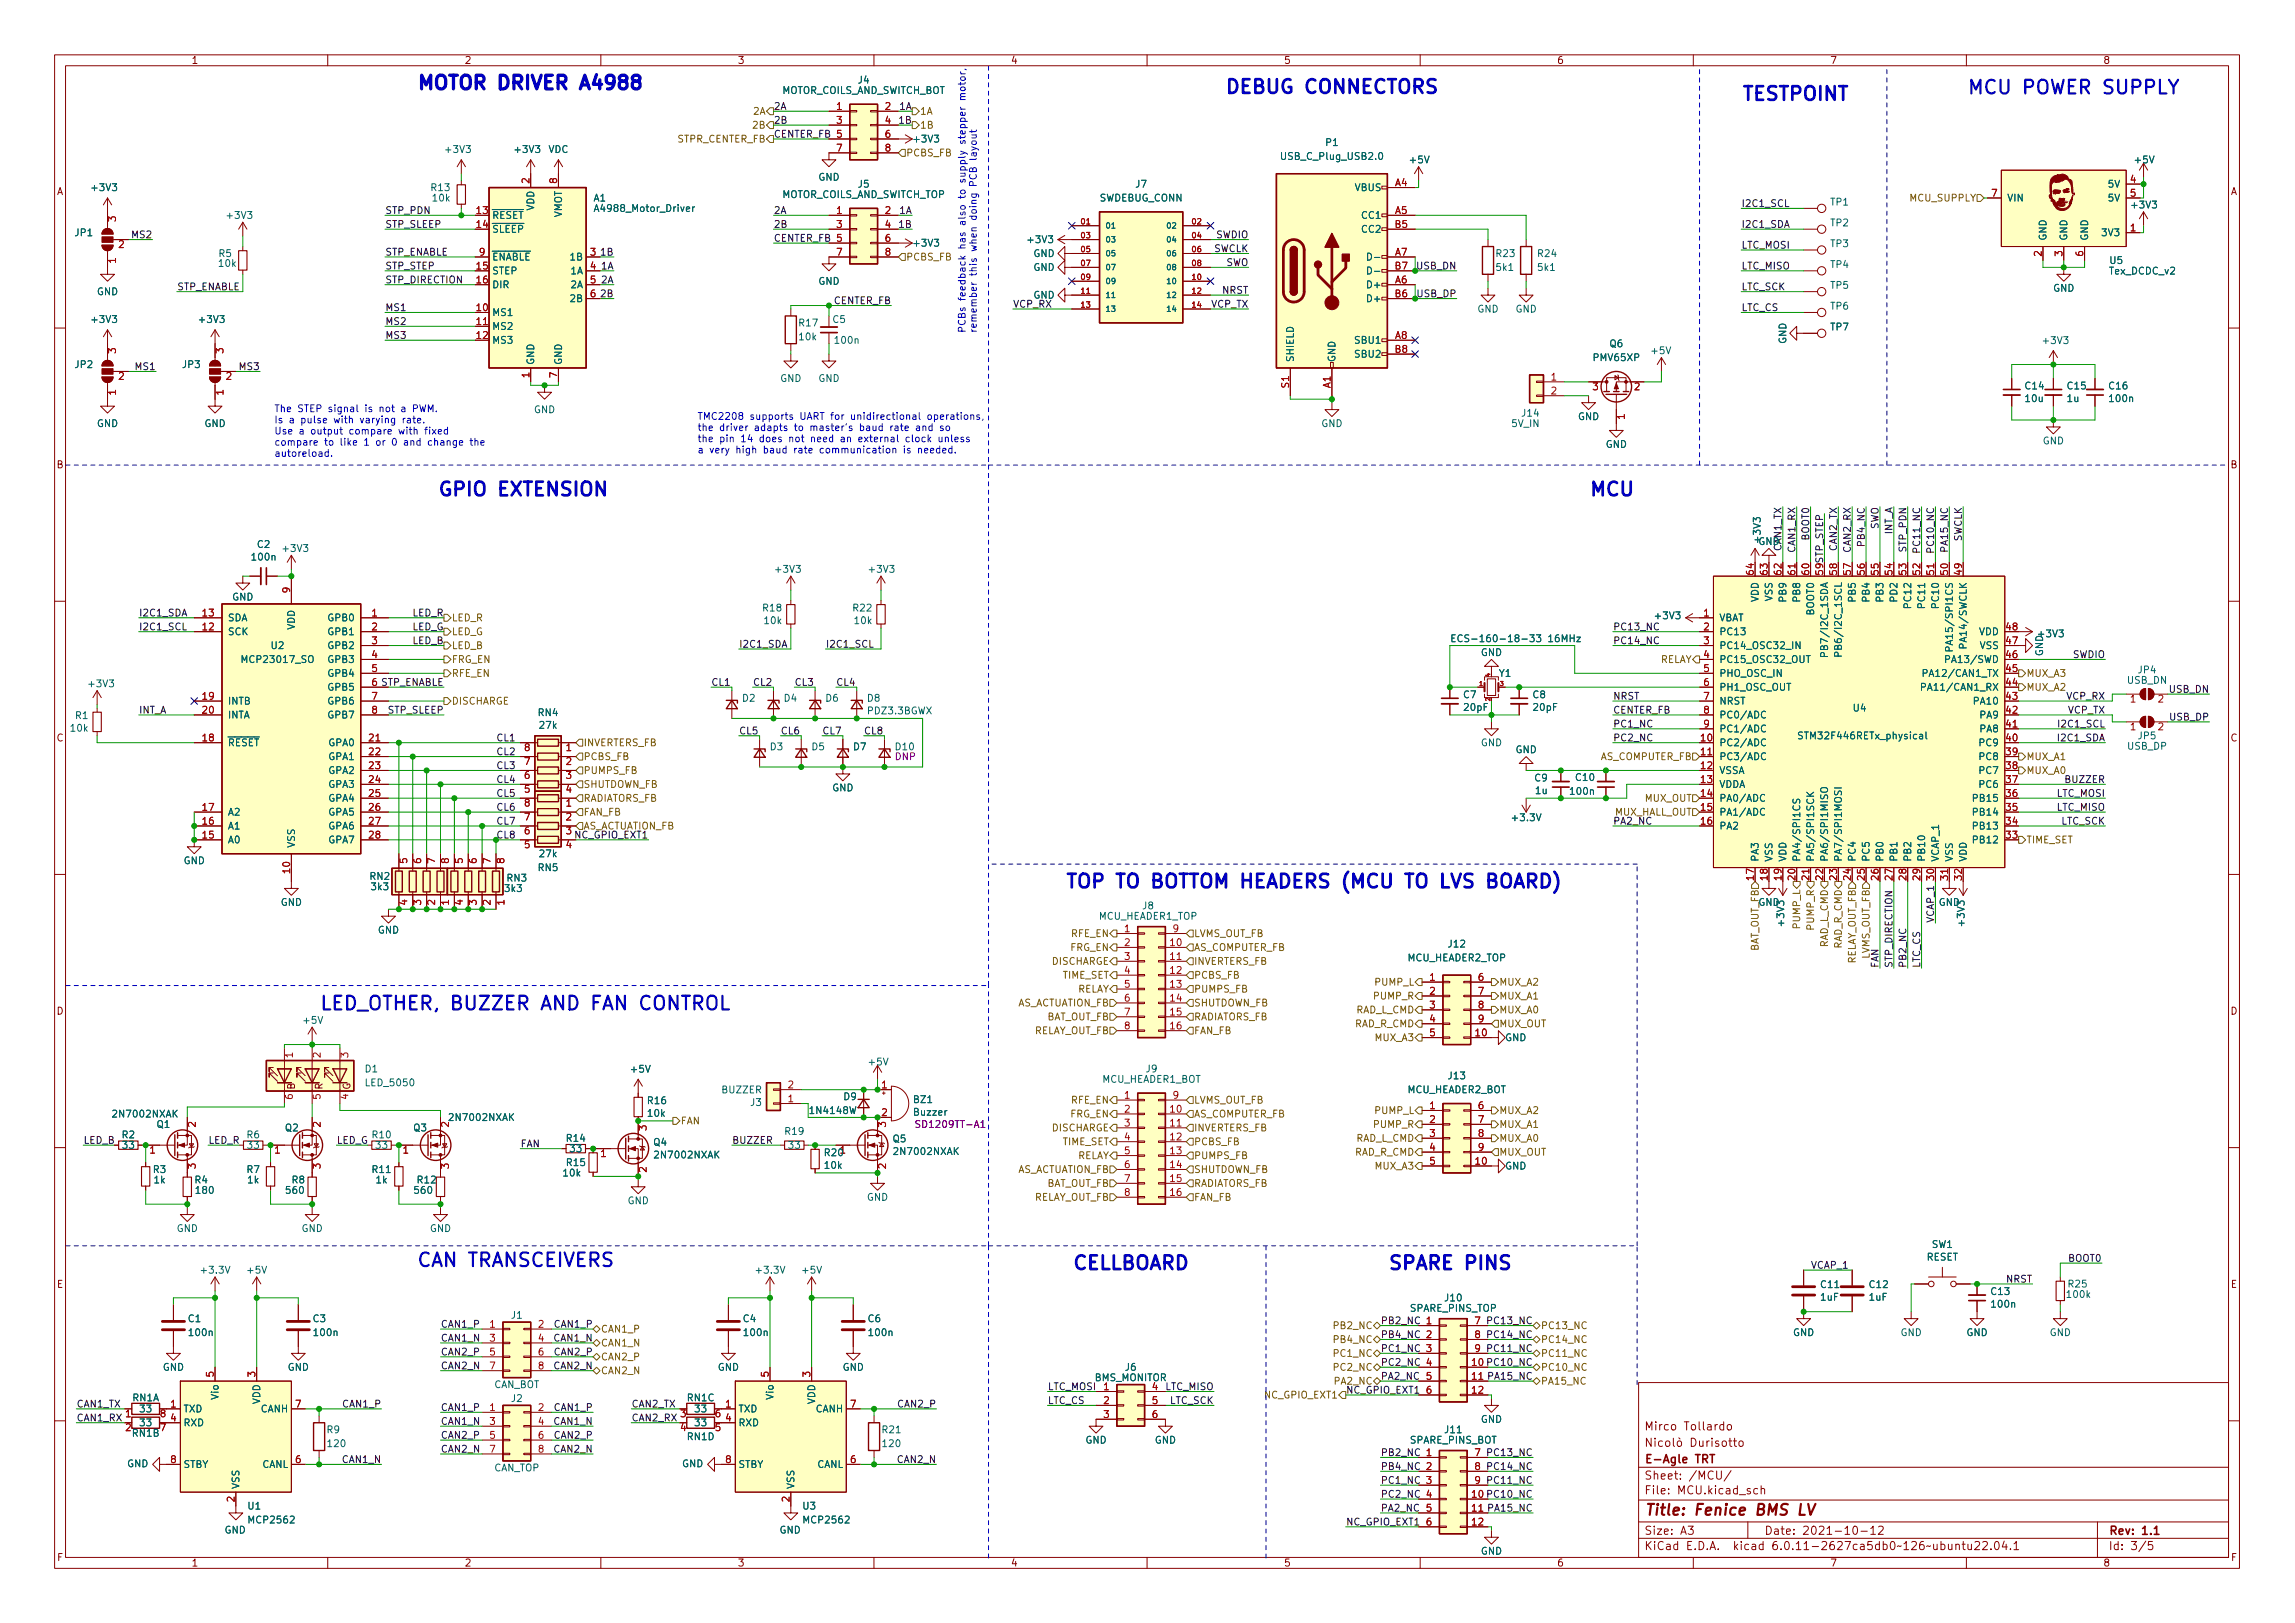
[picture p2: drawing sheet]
<svg xmlns="http://www.w3.org/2000/svg" width="420mm" height="297mm" viewBox="0 0 420 297" stroke-linecap="round" stroke-linejoin="round" font-family="sans-serif">
<defs><g id="words">
<g font-size="3.5" fill="#0000c2">
<text x="76.2" y="16.4">MOTOR DRIVER</text>
<text x="106.8" y="16.4">A4988</text>
<text x="224.2" y="17.1">DEBUG CONNECTORS</text>
<text x="360" y="17.2">MCU POWER SUPPLY</text>
<text x="318.8" y="18.4">TESTPOINT</text>
<text x="80" y="90.8">GPIO</text>
<text x="91.2" y="90.8">EXTENSION</text>
<text x="290.8" y="90.8">MCU</text>
<text x="194.9" y="162.5">TOP TO BOTTOM HEADERS (MCU</text>
<text x="259.2" y="162.5">TO LVS BOARD)</text>
<text x="58.4" y="184.9">LED_OTHER, BUZZER</text>
<text x="99.5" y="184.9">AND FAN CONTROL</text>
<text x="76.2" y="231.8">CAN TRANSCEIVERS</text>
<text x="196.2" y="232.4">CELLBOARD</text>
<text x="254" y="232.4">SPARE PINS</text>
</g>
<g font-size="2.8" fill="#840000">
<text x="301" y="277.9">Title:</text>
<text x="310.2" y="277.9">Fenice</text>
<text x="321.8" y="277.9">BMS LV</text>
</g>
<g font-size="2.1" fill="#840000">
<text x="301" y="262.2">Mirco</text>
<text x="308.3" y="262.2">Tollardo</text>
<text x="301" y="268.2">E-Agle</text>
<text x="309.4" y="265.2">Durisotto</text>
<text x="310.4" y="268.2">TRT</text>
<text x="301" y="273.9">File:</text>
<text x="301" y="271.2">Sheet:</text>
<text x="307.4" y="273.9">MCU.kicad_sch</text>
<text x="309.2" y="271.2">/MCU/</text>
<text x="301" y="281.3">Size:</text>
<text x="307.6" y="281.3">A3</text>
<text x="323" y="281.3">Date:</text>
<text x="330" y="281.3">2021-10-12</text>
<text x="386" y="281.3">Rev:</text>
<text x="392.1" y="281.3">1.1</text>
<text x="301" y="284.1">KiCad</text>
<text x="308.7" y="284.1">E.D.A.</text>
<text x="317.6" y="284.1">kicad</text>
<text x="324.8" y="284.1">6.0.11-2627ca5db0~126~ubuntu22.04.1</text>
<text x="386" y="284.1">Id:</text>
<text x="390.1" y="284.1">3/5</text>
</g>
<g font-size="1.8" fill="#840000">
<text x="35" y="12.1">1</text>
<text x="85" y="12.1">2</text>
<text x="135" y="12.1">3</text>
<text x="185" y="12.1">4</text>
<text x="235" y="12.1">5</text>
<text x="285" y="12.1">6</text>
<text x="335" y="12.1">7</text>
<text x="385" y="12.1">8</text>
<text x="10.4" y="36.1">A</text>
<text x="408.4" y="36.1">A</text>
<text x="10.3" y="86.1">B</text>
<text x="408.3" y="86.1">B</text>
<text x="333.8" y="105.5" transform="rotate(-90 333.8 105.5)">59 STP_STEP</text>
<text x="10.3" y="136.1">C</text>
<text x="408.3" y="136.1">C</text>
<text x="10.3" y="186.1">D</text>
<text x="408.3" y="186.1">D</text>
<text x="54.4" y="199.5" transform="rotate(-90 54.4 199.5)">B</text>
<text x="59.4" y="199.5" transform="rotate(-90 59.4 199.5)">R</text>
<text x="64.5" y="199.5" transform="rotate(-90 64.5 199.5)">G</text>
<text x="10.3" y="236.1">E</text>
<text x="408.3" y="236.1">E</text>
<text x="29.2" y="260.1">8</text>
<text x="124.4" y="260.1">3</text>
<text x="130.8" y="260.1">6</text>
<text x="10.4" y="286.1">F</text>
<text x="35" y="287.1">1</text>
<text x="85" y="287.1">2</text>
<text x="135" y="287.1">3</text>
<text x="185" y="287.1">4</text>
<text x="235" y="287.1">5</text>
<text x="285" y="287.1">6</text>
<text x="335" y="287.1">7</text>
<text x="385" y="287.1">8</text>
<text x="408.4" y="286.1">F</text>
</g>
<g font-size="1.8" fill="#006464">
<text x="143.2" y="17.6">MOTOR_COILS_AND_SWITCH_BOT</text>
<text x="157" y="15.7">J4</text>
<text x="81.2" y="28.4">+3V3</text>
<text x="93.9" y="28.4">+3V3</text>
<text x="100.3" y="28.4">VDC</text>
<text x="166.9" y="26.5">+3V3</text>
<text x="234.2" y="29.6">USB_C_Plug_USB2.0</text>
<text x="242.5" y="27.1">P1</text>
<text x="16.4" y="35.3">+3V3</text>
<text x="78.7" y="35.3">R13</text>
<text x="149.8" y="33.4">GND</text>
<text x="157" y="34.7">J5</text>
<text x="207.8" y="34.7">J7</text>
<text x="247.9" y="35.3">VBUS</text>
<text x="257.8" y="30.3">+5V</text>
<text x="385.8" y="34.7">5V</text>
<text x="390.5" y="30.3">+5V</text>
<text x="41.2" y="40.4">+3V3</text>
<text x="78.9" y="37.3">10k</text>
<text x="90" y="40.4">~{RESET}</text>
<text x="98.2" y="38.6" transform="rotate(-90 98.2 38.6)">VDD</text>
<text x="103.3" y="39.8" transform="rotate(-90 103.3 39.8)">VMOT</text>
<text x="108.6" y="37.3">A1</text>
<text x="108.6" y="39.2">A4988_Motor_Driver</text>
<text x="143.2" y="36.6">MOTOR_COILS_AND_SWITCH_TOP</text>
<text x="201.2" y="37.3">SWDEBUG_CONN</text>
<text x="249.1" y="40.4">CC1</text>
<text x="335" y="41.8">TP2</text>
<text x="335" y="38">TP1</text>
<text x="367.4" y="37.3">VIN</text>
<text x="385.8" y="37.3">5V</text>
<text x="389.9" y="38.5">+3V3</text>
<text x="13.5" y="43.6">JP1</text>
<text x="39.9" y="47.4">R5</text>
<text x="90" y="43">~{SLEEP}</text>
<text x="166.9" y="45.5">+3V3</text>
<text x="187.8" y="44.9">+3V3</text>
<text x="189.1" y="47.4">GND</text>
<text x="249.1" y="43">CC2</text>
<text x="273.7" y="47.4">R23</text>
<text x="281.3" y="47.4">R24</text>
<text x="335" y="45.6">TP3</text>
<text x="375" y="44.1" transform="rotate(-90 375 44.1)">GND</text>
<text x="378.8" y="44.1" transform="rotate(-90 378.8 44.1)">GND</text>
<text x="382.7" y="44.1" transform="rotate(-90 382.7 44.1)">GND</text>
<text x="384.6" y="43.6">3V3</text>
<text x="39.8" y="49.2">10k</text>
<text x="90" y="50.6">STEP</text>
<text x="90" y="53.1">DIR</text>
<text x="90" y="48">~{ENABLE}</text>
<text x="104.2" y="48">1B</text>
<text x="104.4" y="50.6">1A</text>
<text x="104.4" y="53.1">2A</text>
<text x="149.8" y="52.5">GND</text>
<text x="189.1" y="50">GND</text>
<text x="250" y="53.1">D+</text>
<text x="250" y="48">D-</text>
<text x="250" y="50.6">D-</text>
<text x="273.7" y="50">5k1</text>
<text x="281.3" y="50">5k1</text>
<text x="335" y="49.4">TP4</text>
<text x="335" y="53.2">TP5</text>
<text x="375.8" y="53.8">GND</text>
<text x="386" y="50.6">Tex_DCDC_v2</text>
<text x="386.1" y="48.7">U5</text>
<text x="16.4" y="59.5">+3V3</text>
<text x="17.7" y="54.4">GND</text>
<text x="36.1" y="59.5">+3V3</text>
<text x="90" y="58.2">MS1</text>
<text x="104.2" y="55.7">2B</text>
<text x="152.3" y="59.5">C5</text>
<text x="189.1" y="55">GND</text>
<text x="250" y="55.7">D+</text>
<text x="270.4" y="57.6">GND</text>
<text x="277.4" y="57.6">GND</text>
<text x="335" y="57">TP6</text>
<text x="90" y="60.7">MS2</text>
<text x="90" y="63.3">MS3</text>
<text x="146.1" y="60.1">R17</text>
<text x="146.1" y="62.7">10k</text>
<text x="152.5" y="63.3">100n</text>
<text x="247.8" y="63.3">SBU1</text>
<text x="247.8" y="65.8">SBU2</text>
<text x="294.6" y="63.9">Q6</text>
<text x="302" y="65.2">+5V</text>
<text x="327.4" y="63" transform="rotate(-90 327.4 63)">GND</text>
<text x="335" y="60.9">TP7</text>
<text x="373.7" y="63.3">+3V3</text>
<text x="13.5" y="67.7">JP2</text>
<text x="33.2" y="67.7">JP3</text>
<text x="98.2" y="66.8" transform="rotate(-90 98.2 66.8)">GND</text>
<text x="103.3" y="66.8" transform="rotate(-90 103.3 66.8)">GND</text>
<text x="142.8" y="70.3">GND</text>
<text x="149.8" y="70.3">GND</text>
<text x="237.2" y="66.3" transform="rotate(-90 237.2 66.3)">SHIELD</text>
<text x="244.9" y="66.3" transform="rotate(-90 244.9 66.3)">GND</text>
<text x="291.5" y="66.5">PMV65XP</text>
<text x="370.5" y="71.6">C14</text>
<text x="378.3" y="71.6">C15</text>
<text x="385.9" y="71.6">C16</text>
<text x="97.7" y="76">GND</text>
<text x="278.4" y="76.6">J14</text>
<text x="288.8" y="77.3">GND</text>
<text x="370.5" y="74">10u</text>
<text x="378.3" y="74">1u</text>
<text x="385.9" y="74">100n</text>
<text x="17.7" y="78.5">GND</text>
<text x="37.4" y="78.5">GND</text>
<text x="241.8" y="78.5">GND</text>
<text x="276.6" y="78.5">5V_IN</text>
<text x="293.9" y="82.3">GND</text>
<text x="373.9" y="81.7">GND</text>
<text x="46.9" y="100.7">C2</text>
<text x="51.4" y="101.4">+3V3</text>
<text x="321.8" y="100.1">GND</text>
<text x="322.7" y="99.7" transform="rotate(-90 322.7 99.7)">+3V3</text>
<text x="45.8" y="103">100n</text>
<text x="141.6" y="105.2">+3V3</text>
<text x="158.8" y="105.2">+3V3</text>
<text x="42.4" y="110.3">GND</text>
<text x="139.4" y="112.3">R18</text>
<text x="155.9" y="112.3">R22</text>
<text x="302.7" y="113.7">+3V3</text>
<text x="322.3" y="110.2" transform="rotate(-90 322.3 110.2)">VDD</text>
<text x="324.9" y="110.1" transform="rotate(-90 324.9 110.1)">VSS</text>
<text x="327.4" y="110.4" transform="rotate(-90 327.4 110.4)">PB9</text>
<text x="330" y="110.4" transform="rotate(-90 330 110.4)">PB8</text>
<text x="332.5" y="112.7" transform="rotate(-90 332.5 112.7)">BOOT0</text>
<text x="340.1" y="110.4" transform="rotate(-90 340.1 110.4)">PB5</text>
<text x="342.7" y="110.4" transform="rotate(-90 342.7 110.4)">PB4</text>
<text x="345.2" y="110.4" transform="rotate(-90 345.2 110.4)">PB3</text>
<text x="347.7" y="110.4" transform="rotate(-90 347.7 110.4)">PD2</text>
<text x="350.3" y="111.6" transform="rotate(-90 350.3 111.6)">PC12</text>
<text x="352.8" y="111.6" transform="rotate(-90 352.8 111.6)">PC11</text>
<text x="355.4" y="111.6" transform="rotate(-90 355.4 111.6)">PC10</text>
<text x="41.7" y="116.6">SCK</text>
<text x="41.7" y="114.1">SDA</text>
<text x="49.5" y="119.2">U2</text>
<text x="54.4" y="115.3" transform="rotate(-90 54.4 115.3)">VDD</text>
<text x="59.9" y="114.1">GPB0</text>
<text x="59.9" y="116.6">GPB1</text>
<text x="59.9" y="119.2">GPB2</text>
<text x="139.7" y="114.6">10k</text>
<text x="156.2" y="114.6">10k</text>
<text x="265.4" y="117.9">ECS-160-18-33</text>
<text x="283.4" y="117.9">16MHz</text>
<text x="314.7" y="114.1">VBAT</text>
<text x="314.7" y="116.6">PC13</text>
<text x="314.7" y="119.2">PC14_OSC32_IN</text>
<text x="357.9" y="119.5" transform="rotate(-90 357.9 119.5)">PA15/SPI1CS</text>
<text x="360.4" y="119" transform="rotate(-90 360.4 119)">PA14/SWCLK</text>
<text x="362.2" y="116.6">VDD</text>
<text x="362.4" y="119.2">VSS</text>
<text x="372.8" y="117">+3V3</text>
<text x="44" y="121.7">MCP23017_SO</text>
<text x="59.9" y="121.7">GPB3</text>
<text x="59.9" y="124.2">GPB4</text>
<text x="271" y="120.4">GND</text>
<text x="274.3" y="124.2">Y1</text>
<text x="314.7" y="121.7">PC15_OSC32_OUT</text>
<text x="314.7" y="124.2">PHO_OSC_IN</text>
<text x="335" y="120.5" transform="rotate(-90 335 120.5)">PB7/I2C_1SDA</text>
<text x="337.6" y="120.5" transform="rotate(-90 337.6 120.5)">PB6/I2C_1SCL</text>
<text x="351.7" y="124.2">PA12/CAN1_TX</text>
<text x="355.8" y="121.7">PA13/SWD</text>
<text x="374.4" y="120.2" transform="rotate(-90 374.4 120.2)">GND</text>
<text x="389.3" y="125.5">USB_DN</text>
<text x="391.3" y="123.6">JP4</text>
<text x="13.6" y="132">R1</text>
<text x="15.9" y="126.2">+3V3</text>
<text x="41.7" y="129.3">INTB</text>
<text x="41.7" y="131.9">INTA</text>
<text x="59.9" y="126.8">GPB5</text>
<text x="59.9" y="129.3">GPB6</text>
<text x="59.9" y="131.9">GPB7</text>
<text x="98.3" y="131.4">RN4</text>
<text x="135.8" y="128.8">D2</text>
<text x="143.4" y="128.8">D4</text>
<text x="151" y="128.8">D6</text>
<text x="158.6" y="128.8">D8</text>
<text x="158.6" y="131.1">PDZ3.3BGWX</text>
<text x="267.8" y="128.2">C7</text>
<text x="267.8" y="130.5">20pF</text>
<text x="280.5" y="128.2">C8</text>
<text x="280.5" y="130.5">20pF</text>
<text x="314.7" y="126.8">PH1_OSC_OUT</text>
<text x="314.7" y="129.3">NRST</text>
<text x="314.7" y="131.9">PC0/ADC</text>
<text x="339.1" y="130.6">U4</text>
<text x="351.4" y="126.8">PA11/CAN1_RX</text>
<text x="361.1" y="129.3">PA10</text>
<text x="362.3" y="131.9">PA9</text>
<text x="12.7" y="134.3">10k</text>
<text x="41.7" y="136.9">~{RESET}</text>
<text x="60" y="136.9">GPA0</text>
<text x="98.5" y="133.7">27k</text>
<text x="140.8" y="137.7">D3</text>
<text x="148.5" y="137.7">D5</text>
<text x="156.1" y="137.7">D7</text>
<text x="163.7" y="137.7">D10</text>
<text x="271" y="136.9">GND</text>
<text x="314.7" y="136.9">PC2/ADC</text>
<text x="314.7" y="134.4">PC1/ADC</text>
<text x="328.9" y="135.7">STM32F446RETx_physical</text>
<text x="362.1" y="136.9">PC9</text>
<text x="362.3" y="134.4">PA8</text>
<text x="389.3" y="137.6">USB_DP</text>
<text x="391.3" y="135.7">JP5</text>
<text x="60" y="139.5">GPA1</text>
<text x="60" y="142">GPA2</text>
<text x="277.4" y="138.2">GND</text>
<text x="280.8" y="143.4">C9</text>
<text x="288.3" y="143.3">C10</text>
<text x="314.7" y="139.5">PC3/ADC</text>
<text x="314.7" y="142">VSSA</text>
<text x="362.1" y="142">PC7</text>
<text x="362.1" y="139.5">PC8</text>
<text x="41.7" y="149.6">A2</text>
<text x="60" y="144.6">GPA3</text>
<text x="60" y="147.1">GPA4</text>
<text x="60" y="149.6">GPA5</text>
<text x="152.3" y="145.2">GND</text>
<text x="280.9" y="145.7">1u</text>
<text x="287.2" y="145.8">100n</text>
<text x="314.7" y="144.6">VDDA</text>
<text x="314.7" y="147.1">PA0/ADC</text>
<text x="314.7" y="149.6">PA1/ADC</text>
<text x="360.9" y="149.6">PB14</text>
<text x="360.9" y="147.1">PB15</text>
<text x="362.1" y="144.6">PC6</text>
<text x="41.7" y="154.7">A0</text>
<text x="41.7" y="152.2">A1</text>
<text x="54.4" y="155.2" transform="rotate(-90 54.4 155.2)">VSS</text>
<text x="60" y="152.2">GPA6</text>
<text x="60" y="154.7">GPA7</text>
<text x="276.5" y="150.7">+3.3V</text>
<text x="314.7" y="152.2">PA2</text>
<text x="360.9" y="154.7">PB12</text>
<text x="360.9" y="152.2">PB13</text>
<text x="33.5" y="158.5">GND</text>
<text x="67.6" y="161.4">RN2</text>
<text x="92.6" y="161.7">RN3</text>
<text x="98.3" y="159.8">RN5</text>
<text x="98.5" y="157.3">27k</text>
<text x="322.3" y="157.8" transform="rotate(-90 322.3 157.8)">PA3</text>
<text x="324.9" y="157.8" transform="rotate(-90 324.9 157.8)">VSS</text>
<text x="327.4" y="157.8" transform="rotate(-90 327.4 157.8)">VDD</text>
<text x="330" y="157.8" transform="rotate(-90 330 157.8)">PA4/SPI1CS</text>
<text x="332.5" y="157.8" transform="rotate(-90 332.5 157.8)">PA5/SPI1SCK</text>
<text x="335" y="157.8" transform="rotate(-90 335 157.8)">PA6/SPI1MISO</text>
<text x="337.6" y="157.8" transform="rotate(-90 337.6 157.8)">PA7/SPI1MOSI</text>
<text x="340.1" y="157.8" transform="rotate(-90 340.1 157.8)">PC4</text>
<text x="342.7" y="157.8" transform="rotate(-90 342.7 157.8)">PC5</text>
<text x="345.2" y="157.8" transform="rotate(-90 345.2 157.8)">PB0</text>
<text x="347.7" y="157.8" transform="rotate(-90 347.7 157.8)">PB1</text>
<text x="350.3" y="157.8" transform="rotate(-90 350.3 157.8)">PB2</text>
<text x="352.8" y="157.8" transform="rotate(-90 352.8 157.8)">PB10</text>
<text x="355.4" y="157.8" transform="rotate(-90 355.4 157.8)">VCAP_1</text>
<text x="357.9" y="157.8" transform="rotate(-90 357.9 157.8)">VSS</text>
<text x="360.4" y="157.8" transform="rotate(-90 360.4 157.8)">VDD</text>
<text x="51.3" y="166.2">GND</text>
<text x="67.7" y="163.3">3k3</text>
<text x="92.2" y="163.6">3k3</text>
<text x="209" y="166.8">J8</text>
<text x="321.8" y="166.2">GND</text>
<text x="354.9" y="166.2">GND</text>
<text x="69.1" y="171.2">GND</text>
<text x="201.1" y="168.7">MCU_HEADER1_TOP</text>
<text x="264.9" y="173.8">J12</text>
<text x="327" y="169.8" transform="rotate(-90 327 169.8)">+3V3</text>
<text x="360.1" y="169.8" transform="rotate(-90 360.1 169.8)">+3V3</text>
<text x="257.6" y="176.3">MCU_HEADER2_TOP</text>
<text x="55.2" y="187.7">+5V</text>
<text x="275.5" y="190.9">GND</text>
<text x="66.7" y="196.6">D1</text>
<text x="115.2" y="196.7">+5V</text>
<text x="158.8" y="195.4">+5V</text>
<text x="209.7" y="196.6">J9</text>
<text x="264.9" y="197.9">J13</text>
<text x="66.7" y="199.2">LED_5050</text>
<text x="118.3" y="202.5">R16</text>
<text x="132" y="200.5">BUZZER</text>
<text x="137.2" y="202.8">J3</text>
<text x="154.3" y="201.7">D9</text>
<text x="167.1" y="202.3">BZ1</text>
<text x="201.7" y="198.5">MCU_HEADER1_BOT</text>
<text x="257.6" y="200.4">MCU_HEADER2_BOT</text>
<text x="20.3" y="204.9">2N7002NXAK</text>
<text x="22.2" y="208.7">R2</text>
<text x="28.6" y="206.8">Q1</text>
<text x="45" y="208.7">R6</text>
<text x="52.1" y="207.4">Q2</text>
<text x="67.9" y="208.7">R10</text>
<text x="75.6" y="207.4">Q3</text>
<text x="81.9" y="205.5">2N7002NXAK</text>
<text x="103.5" y="209.3">R14</text>
<text x="118.3" y="204.8">10k</text>
<text x="143.5" y="208.1">R19</text>
<text x="148" y="204.3">1N4148W</text>
<text x="163.3" y="209.4">Q5</text>
<text x="167.1" y="204.6">Buzzer</text>
<text x="22.2" y="210.6">33</text>
<text x="27.9" y="215.1">R3</text>
<text x="45" y="215.1">R7</text>
<text x="45.1" y="210.6">33</text>
<text x="67.9" y="215.1">R11</text>
<text x="68.6" y="210.6">33</text>
<text x="102.9" y="215.7">10k</text>
<text x="103.5" y="213.8">R15</text>
<text x="104.1" y="211.2">33</text>
<text x="119.5" y="210.1">Q4</text>
<text x="119.5" y="212.4">2N7002NXAK</text>
<text x="144.1" y="210.6">33</text>
<text x="150.7" y="212">R201</text>
<text x="150.7" y="214.3">10k</text>
<text x="163.3" y="211.8">2N7002NXAK</text>
<text x="275.5" y="214.4">GND</text>
<text x="28" y="217">1k</text>
<text x="35.5" y="217">R4</text>
<text x="35.6" y="218.9">180</text>
<text x="45.2" y="217">1k</text>
<text x="52.1" y="218.9">560</text>
<text x="53.3" y="217">R8</text>
<text x="68.7" y="217">1k</text>
<text x="75.6" y="218.9">560</text>
<text x="76.2" y="217">R12</text>
<text x="114.8" y="220.8">GND</text>
<text x="158.6" y="220.1">GND</text>
<text x="32.3" y="225.8">GND</text>
<text x="55.1" y="225.8">GND</text>
<text x="78.6" y="225.8">GND</text>
<text x="36.5" y="233.5">+3.3V</text>
<text x="45" y="233.5">+5V</text>
<text x="138.1" y="233.5">+3.3V</text>
<text x="146.6" y="233.5">+5V</text>
<text x="352.7" y="231.1">RESET</text>
<text x="353.6" y="228.8">SW1</text>
<text x="264.3" y="238.5">J10</text>
<text x="333.1" y="236.1">C11</text>
<text x="333.1" y="238.4">1uF</text>
<text x="342" y="236.1">C12</text>
<text x="342" y="238.4">1uF</text>
<text x="364.3" y="237.4">C13</text>
<text x="364.3" y="239.7">100n</text>
<text x="378.1" y="237.9">100k</text>
<text x="378.4" y="236">R25</text>
<text x="34.3" y="242.4">C1</text>
<text x="34.3" y="244.9">100n</text>
<text x="57.2" y="242.4">C3</text>
<text x="57.2" y="244.9">100n</text>
<text x="93.5" y="241.7">J1</text>
<text x="135.9" y="242.4">C4</text>
<text x="135.9" y="244.9">100n</text>
<text x="158.8" y="242.4">C6</text>
<text x="158.8" y="244.9">100n</text>
<text x="258" y="240.5">SPARE_PINS_TOP</text>
<text x="328.2" y="244.9">GND</text>
<text x="347.9" y="244.9">GND</text>
<text x="359.9" y="244.9">GND</text>
<text x="375.2" y="244.9">GND</text>
<text x="29.7" y="251.2">GND</text>
<text x="52.6" y="251.2">GND</text>
<text x="131.3" y="251.2">GND</text>
<text x="154.2" y="251.2">GND</text>
<text x="205.8" y="251.2">J6</text>
<text x="24.1" y="256.8">RN1A</text>
<text x="40.4" y="256.3" transform="rotate(-90 40.4 256.3)">Vio</text>
<text x="48" y="257.1" transform="rotate(-90 48 257.1)">VDD</text>
<text x="90.4" y="254.4">CAN_BOT</text>
<text x="93.5" y="257">J2</text>
<text x="125.7" y="256.8">RN1C</text>
<text x="142" y="256.3" transform="rotate(-90 142 256.3)">Vio</text>
<text x="149.6" y="257.1" transform="rotate(-90 149.6 257.1)">VDD</text>
<text x="200.3" y="253.2">BMS_MONITOR</text>
<text x="24.1" y="263.3">RN1B</text>
<text x="25.4" y="261.4">33</text>
<text x="25.4" y="258.9">33</text>
<text x="33.5" y="258.9">TXD</text>
<text x="33.5" y="261.4">RXD</text>
<text x="47.7" y="258.9">CANH</text>
<text x="59.7" y="262.7">R9</text>
<text x="125.7" y="263.9">RN1D</text>
<text x="127" y="261.4">33</text>
<text x="127" y="258.9">33</text>
<text x="135.1" y="258.9">TXD</text>
<text x="135.1" y="261.4">RXD</text>
<text x="149.3" y="258.9">CANH</text>
<text x="161.3" y="262.7">R21</text>
<text x="264.3" y="262.7">J11</text>
<text x="271" y="260.8">GND</text>
<text x="23.2" y="268.9">GND</text>
<text x="33.5" y="269">STBY</text>
<text x="48" y="269">CANL</text>
<text x="59.7" y="265.2">120</text>
<text x="90.4" y="269.7">CAN_TOP</text>
<text x="124.8" y="268.9">GND</text>
<text x="135.1" y="269">STBY</text>
<text x="149.6" y="269">CANL</text>
<text x="161.3" y="265.2">120</text>
<text x="198.6" y="264.6">GND</text>
<text x="211.3" y="264.6">GND</text>
<text x="258" y="264.6">SPARE_PINS_BOT</text>
<text x="44.2" y="272.6" transform="rotate(-90 44.2 272.6)">VSS</text>
<text x="145.8" y="272.6" transform="rotate(-90 145.8 272.6)">VSS</text>
<text x="41" y="281">GND</text>
<text x="45.2" y="276.6">U1</text>
<text x="45.2" y="279.2">MCP2562</text>
<text x="142.6" y="281">GND</text>
<text x="146.8" y="276.6">U3</text>
<text x="146.8" y="279.2">MCP2562</text>
<text x="271" y="284.9">GND</text>
</g>
<g font-size="1.8" fill="#0000c2">
<text x="176.8" y="17.5" transform="rotate(-90 176.8 17.5)">motor,</text>
<text x="176.8" y="25.7" transform="rotate(-90 176.8 25.7)">stepper</text>
<text x="178.8" y="28.8" transform="rotate(-90 178.8 28.8)">layout</text>
<text x="176.8" y="35.9" transform="rotate(-90 176.8 35.9)">to</text>
<text x="176.8" y="32.9" transform="rotate(-90 176.8 32.9)">supply</text>
<text x="178.8" y="33.7" transform="rotate(-90 178.8 33.7)">PCB</text>
<text x="176.8" y="41" transform="rotate(-90 176.8 41)">also</text>
<text x="178.8" y="40" transform="rotate(-90 178.8 40)">doing</text>
<text x="176.8" y="45.5" transform="rotate(-90 176.8 45.5)">has</text>
<text x="178.8" y="45.9" transform="rotate(-90 178.8 45.9)">when</text>
<text x="178.8" y="50.5" transform="rotate(-90 178.8 50.5)">this</text>
<text x="176.8" y="55" transform="rotate(-90 176.8 55)">feedback</text>
<text x="176.8" y="61" transform="rotate(-90 176.8 61)">PCBs</text>
<text x="178.8" y="61" transform="rotate(-90 178.8 61)">remember</text>
<text x="50.2" y="75.4">The</text>
<text x="50.2" y="77.5">Is</text>
<text x="52.9" y="77.5">a</text>
<text x="54.5" y="75.4">STEP signal</text>
<text x="55.2" y="77.5">pulse</text>
<text x="61.4" y="77.5">with</text>
<text x="66.3" y="77.5">varying</text>
<text x="67.1" y="75.4">is</text>
<text x="69.8" y="75.4">not</text>
<text x="74" y="75.4">a</text>
<text x="74.2" y="77.5">rate.</text>
<text x="76.2" y="75.4">PWM.</text>
<text x="127.6" y="76.8">TMC2208</text>
<text x="137.3" y="76.8">supports</text>
<text x="146.6" y="76.8">UART for</text>
<text x="156.1" y="76.8">unidirectional</text>
<text x="170.3" y="76.8">operations,</text>
<text x="50.2" y="79.5">Use</text>
<text x="50.2" y="81.6">compare</text>
<text x="50.2" y="83.6">autoreload.</text>
<text x="54.7" y="79.5">a</text>
<text x="57" y="79.5">output</text>
<text x="59.4" y="81.6">to</text>
<text x="62.4" y="81.6">like</text>
<text x="64.2" y="79.5">compare</text>
<text x="66.9" y="81.6">1</text>
<text x="69.2" y="81.6">or</text>
<text x="72.3" y="81.6">0</text>
<text x="73.4" y="79.5">with</text>
<text x="74.6" y="81.6">and</text>
<text x="78.3" y="79.5">fixed</text>
<text x="79.2" y="81.6">change</text>
<text x="87.1" y="81.6">the</text>
<text x="127.6" y="78.9">the</text>
<text x="127.6" y="80.9">the</text>
<text x="127.6" y="83">a</text>
<text x="129.9" y="83">very</text>
<text x="131.7" y="78.9">driver</text>
<text x="131.7" y="80.9">pin</text>
<text x="134.8" y="83">high</text>
<text x="135.7" y="80.9">14</text>
<text x="138.2" y="78.9">adapts</text>
<text x="139.3" y="80.9">does</text>
<text x="140" y="83">baud</text>
<text x="144.8" y="80.9">not</text>
<text x="145.7" y="78.9">to</text>
<text x="145.7" y="83">rate</text>
<text x="148.7" y="78.9">master's</text>
<text x="149" y="80.9">need</text>
<text x="150.6" y="83">communication</text>
<text x="154.6" y="80.9">an</text>
<text x="157.9" y="78.9">baud</text>
<text x="158" y="80.9">external</text>
<text x="163.6" y="78.9">rate</text>
<text x="166.8" y="80.9">clock</text>
<text x="168.5" y="78.9">and</text>
<text x="168.9" y="83">needed.</text>
<text x="172.9" y="80.9">unless</text>
</g>
<g font-size="1.8" fill="#725600">
<text x="137.6" y="23.9">2B</text>
<text x="137.8" y="21.4">2A</text>
<text x="168.4" y="21.4">1A</text>
<text x="168.4" y="23.9">1B</text>
<text x="123.9" y="26.5">STPR_CENTER_FB</text>
<text x="165.8" y="29">PCBS_FB</text>
<text x="349.5" y="37.3">MCU_SUPPLY</text>
<text x="165.8" y="48">PCBS_FB</text>
<text x="82.7" y="114.1">LED_R</text>
<text x="82.7" y="119.2">LED_B</text>
<text x="82.7" y="116.6">LED_G</text>
<text x="82.7" y="124.2">RFE_EN</text>
<text x="82.7" y="121.7">FRG_EN</text>
<text x="304" y="121.7">RELAY</text>
<text x="370.9" y="124.2">MUX_A3</text>
<text x="82.7" y="129.3">DISCHARGE</text>
<text x="370.9" y="126.8">MUX_A2</text>
<text x="106.8" y="136.9">INVERTERS_FB</text>
<text x="106.8" y="139.5">PCBS_FB</text>
<text x="106.8" y="142">PUMPS_FB</text>
<text x="293" y="139.5">AS_COMPUTER_FB</text>
<text x="370.9" y="139.5">MUX_A1</text>
<text x="370.9" y="142">MUX_A0</text>
<text x="106.8" y="144.6">SHUTDOWN_FB</text>
<text x="106.8" y="147.1">RADIATORS_FB</text>
<text x="106.8" y="149.6">FAN_FB</text>
<text x="295.6" y="149.6">MUX_HALL_OUT</text>
<text x="301" y="147.1">MUX_OUT</text>
<text x="106.8" y="152.2">AS_ACTUATION_FB</text>
<text x="370.9" y="154.7">TIME_SET</text>
<text x="196" y="171.9">RFE_EN</text>
<text x="218.5" y="171.9">LVMS_OUT_FB</text>
<text x="330" y="170.2" transform="rotate(-90 330 170.2)">PUMP_L</text>
<text x="332.5" y="170.4" transform="rotate(-90 332.5 170.4)">PUMP_R</text>
<text x="335" y="173.4" transform="rotate(-90 335 173.4)">RAD_L_CMD</text>
<text x="337.6" y="173.7" transform="rotate(-90 337.6 173.7)">RAD_R_CMD</text>
<text x="192.5" y="177">DISCHARGE</text>
<text x="194.5" y="179.5">TIME_SET</text>
<text x="195.9" y="174.4">FRG_EN</text>
<text x="218.5" y="179.5">PCBS_FB</text>
<text x="218.5" y="177">INVERTERS_FB</text>
<text x="218.5" y="174.4">AS_COMPUTER_FB</text>
<text x="322.3" y="174.1" transform="rotate(-90 322.3 174.1)">BAT_OUT_FB</text>
<text x="340.1" y="176.4" transform="rotate(-90 340.1 176.4)">RELAY_OUT_FB</text>
<text x="342.7" y="175.6" transform="rotate(-90 342.7 175.6)">LVMS_OUT_FB</text>
<text x="186.4" y="184.6">AS_ACTUATION_FB</text>
<text x="197.3" y="182">RELAY</text>
<text x="218.5" y="182">PUMPS_FB</text>
<text x="218.5" y="184.6">SHUTDOWN_FB</text>
<text x="248.2" y="185.8">RAD_L_CMD</text>
<text x="251.3" y="183.3">PUMP_R</text>
<text x="251.5" y="180.8">PUMP_L</text>
<text x="274.4" y="185.8">MUX_A0</text>
<text x="274.4" y="180.8">MUX_A2</text>
<text x="274.4" y="183.3">MUX_A1</text>
<text x="189.4" y="189.7">RELAY_OUT_FB</text>
<text x="191.7" y="187.1">BAT_OUT_FB</text>
<text x="218.5" y="189.7">FAN_FB</text>
<text x="218.5" y="187.1">RADIATORS_FB</text>
<text x="248" y="188.4">RAD_R_CMD</text>
<text x="251.6" y="190.9">MUX_A3</text>
<text x="274.4" y="188.4">MUX_OUT</text>
<text x="196" y="202.4">RFE_EN</text>
<text x="218.5" y="202.4">LVMS_OUT_FB</text>
<text x="124.6" y="206.2">FAN</text>
<text x="192.5" y="207.4">DISCHARGE</text>
<text x="194.5" y="210">TIME_SET</text>
<text x="195.9" y="204.9">FRG_EN</text>
<text x="218.5" y="210">PCBS_FB</text>
<text x="218.5" y="207.4">INVERTERS_FB</text>
<text x="218.5" y="204.9">AS_COMPUTER_FB</text>
<text x="248.2" y="209.3">RAD_L_CMD</text>
<text x="251.3" y="206.8">PUMP_R</text>
<text x="251.5" y="204.3">PUMP_L</text>
<text x="274.4" y="209.3">MUX_A0</text>
<text x="274.4" y="204.3">MUX_A2</text>
<text x="274.4" y="206.8">MUX_A1</text>
<text x="186.4" y="215.1">AS_ACTUATION_FB</text>
<text x="197.3" y="212.5">RELAY</text>
<text x="218.5" y="212.5">PUMPS_FB</text>
<text x="218.5" y="215.1">SHUTDOWN_FB</text>
<text x="248" y="211.9">RAD_R_CMD</text>
<text x="251.6" y="214.4">MUX_A3</text>
<text x="274.4" y="211.9">MUX_OUT</text>
<text x="189.4" y="220.1">RELAY_OUT_FB</text>
<text x="191.7" y="217.6">BAT_OUT_FB</text>
<text x="218.5" y="220.1">FAN_FB</text>
<text x="218.5" y="217.6">RADIATORS_FB</text>
<text x="110" y="244.3">CAN1_P</text>
<text x="243.9" y="243.6">PB2_NC</text>
<text x="282" y="243.6">PC13_NC</text>
<text x="110" y="251.9">CAN2_N</text>
<text x="110" y="249.3">CAN2_P</text>
<text x="110" y="246.8">CAN1_N</text>
<text x="243.9" y="248.7">PC1_NC</text>
<text x="243.9" y="246.2">PB4_NC</text>
<text x="243.9" y="251.2">PC2_NC</text>
<text x="282" y="248.7">PC11_NC</text>
<text x="282" y="251.2">PC10_NC</text>
<text x="282" y="246.2">PC14_NC</text>
<text x="231.3" y="256.3">NC_GPIO_EXT1</text>
<text x="244.1" y="253.8">PA2_NC</text>
<text x="282" y="253.8">PA15_NC</text>
</g>
<g font-size="1.8" fill="#0f0f0f">
<text x="141.6" y="20.1">2A</text>
<text x="141.6" y="22.6">2B</text>
<text x="141.6" y="25.2">CENTER_FB 5</text>
<text x="70.5" y="41.7">STP_SLEEP</text>
<text x="70.5" y="39.1">STP_PDN</text>
<text x="141.6" y="41.7">2B</text>
<text x="141.6" y="39.1">2A</text>
<text x="318.8" y="41.7">I2C1_SDA</text>
<text x="318.8" y="37.9">I2C1_SCL</text>
<text x="23.9" y="43.6">MS2</text>
<text x="70.5" y="46.8">STP_ENABLE</text>
<text x="141.6" y="44.2">CENTER_FB 5</text>
<text x="222.2" y="46.1">SWCLK</text>
<text x="222.6" y="43.6">SWDIO</text>
<text x="318.8" y="45.5">LTC_MOSI</text>
<text x="32.4" y="53.1">STP_ENABLE</text>
<text x="70.5" y="51.8">STP_DIRECTION</text>
<text x="70.5" y="49.3">STP_STEP</text>
<text x="223.7" y="53.8">NRST</text>
<text x="224.5" y="48.7">SWO</text>
<text x="259.2" y="49.3">USB_DN</text>
<text x="318.8" y="53.1">LTC_SCK</text>
<text x="318.8" y="49.3">LTC_MISO</text>
<text x="70.5" y="56.9">MS1</text>
<text x="70.5" y="59.5">MS2</text>
<text x="152.6" y="55.7">CENTER_FB</text>
<text x="185.4" y="56.3">VCP_RX</text>
<text x="221.7" y="56.3">VCP_TX</text>
<text x="259.2" y="54.4">USB_DP</text>
<text x="318.8" y="56.9">LTC_CS</text>
<text x="70.5" y="62">MS3</text>
<text x="24.6" y="67.7">MS1</text>
<text x="43.6" y="67.7">MS3</text>
<text x="326.1" y="100.9" transform="rotate(-90 326.1 100.9)">CAN1_TX</text>
<text x="328.7" y="101.2" transform="rotate(-90 328.7 101.2)">CAN1_RX</text>
<text x="331.2" y="99" transform="rotate(-90 331.2 99)">BOOT0</text>
<text x="336.3" y="100.9" transform="rotate(-90 336.3 100.9)">CAN2_TX</text>
<text x="338.8" y="101.2" transform="rotate(-90 338.8 101.2)">CAN2_RX</text>
<text x="341.4" y="100.2" transform="rotate(-90 341.4 100.2)">PB4_NC</text>
<text x="343.9" y="96.9" transform="rotate(-90 343.9 96.9)">SWO</text>
<text x="346.4" y="97.9" transform="rotate(-90 346.4 97.9)">INT_A</text>
<text x="349" y="101.2" transform="rotate(-90 349 101.2)">STP_PDN</text>
<text x="351.5" y="101.4" transform="rotate(-90 351.5 101.4)">PC11_NC</text>
<text x="354.1" y="101.4" transform="rotate(-90 354.1 101.4)">PC10_NC</text>
<text x="356.6" y="101.2" transform="rotate(-90 356.6 101.2)">PA15_NC</text>
<text x="359.1" y="99.1" transform="rotate(-90 359.1 99.1)">SWCLK</text>
<text x="25.4" y="112.8">I2C1_SDA</text>
<text x="75.4" y="112.8">LED_R</text>
<text x="25.4" y="115.3">I2C1_SCL</text>
<text x="75.4" y="117.9">LED_B</text>
<text x="75.4" y="115.3">LED_G</text>
<text x="135.3" y="118.5">I2C1_SDA</text>
<text x="151.1" y="118.5">I2C1_SCL</text>
<text x="295.3" y="117.9">PC14_NC</text>
<text x="295.3" y="115.3">PC13_NC</text>
<text x="67.9" y="125.5">6 STP_ENABLE</text>
<text x="130.2" y="125.5">CL1</text>
<text x="137.8" y="125.5">CL2</text>
<text x="145.4" y="125.5">CL3</text>
<text x="153" y="125.5">CL4</text>
<text x="379.4" y="120.4">SWDIO</text>
<text x="25.4" y="130.6">INT_A</text>
<text x="70.9" y="130.6">STP_SLEEP</text>
<text x="295.3" y="128">NRST</text>
<text x="295.3" y="130.6">CENTER_FB</text>
<text x="378.2" y="128">VCP_RX</text>
<text x="378.5" y="130.6">VCP_TX</text>
<text x="397" y="126.8">USB_DN</text>
<text x="397" y="131.9">USB_DP</text>
<text x="90.8" y="135.7">CL1</text>
<text x="135.3" y="134.4">CL5</text>
<text x="142.9" y="134.4">CL6</text>
<text x="150.5" y="134.4">CL7</text>
<text x="158.1" y="134.4">CL8</text>
<text x="295.3" y="135.7">PC2_NC</text>
<text x="295.3" y="133.1">PC1_NC</text>
<text x="376.5" y="135.7">I2C1_SDA</text>
<text x="376.5" y="133.1">I2C1_SCL</text>
<text x="90.8" y="143.3">CL4</text>
<text x="90.8" y="140.7">CL3</text>
<text x="90.8" y="138.2">CL2</text>
<text x="377.9" y="143.3">BUZZER</text>
<text x="90.8" y="145.8">CL5</text>
<text x="90.8" y="148.4">CL6</text>
<text x="376.5" y="145.8">LTC_MOSI</text>
<text x="376.5" y="148.4">LTC_MISO</text>
<text x="90.8" y="150.9">CL7</text>
<text x="90.8" y="153.4">CL8</text>
<text x="103.5" y="153.5">3 NC_GPIO_EXT1</text>
<text x="295.3" y="150.9">PA2_NC</text>
<text x="377.3" y="150.9">LTC_SCK</text>
<text x="354.1" y="168.9" transform="rotate(-90 354.1 168.9)">VCAP_1</text>
<text x="343.9" y="177.2" transform="rotate(-90 343.9 177.2)">FAN</text>
<text x="346.4" y="177.2" transform="rotate(-90 346.4 177.2)">STP_DIRECTION</text>
<text x="349" y="177.2" transform="rotate(-90 349 177.2)">PB2_NC</text>
<text x="351.5" y="177.2" transform="rotate(-90 351.5 177.2)">LTC_CS</text>
<text x="15.2" y="209.3">LED_B</text>
<text x="38.1" y="209.3">LED_R</text>
<text x="61.6" y="209.3">LED_G</text>
<text x="95.2" y="210">FAN</text>
<text x="134" y="209.3">BUZZER</text>
<text x="331.5" y="232.2">VCAP_1</text>
<text x="378.5" y="230.9">BOOT0</text>
<text x="367.2" y="234.7">NRST</text>
<text x="80.6" y="243">CAN1_P</text>
<text x="80.6" y="245.5">CAN1_N</text>
<text x="101.2" y="245.5">CAN1_N</text>
<text x="101.3" y="243">CAN1_P</text>
<text x="252.7" y="242.3">PB2_NC</text>
<text x="252.7" y="244.9">PB4_NC</text>
<text x="269.8" y="242.4">7 PC13_NC</text>
<text x="269.8" y="244.9">8 PC14_NC</text>
<text x="80.6" y="250.6">CAN2_N</text>
<text x="80.6" y="248.1">CAN2_P</text>
<text x="101.2" y="250.6">CAN2_N</text>
<text x="101.3" y="248.1">CAN2_P</text>
<text x="252.7" y="247.4">PC1_NC 3</text>
<text x="252.7" y="250">PC2_NC 4</text>
<text x="269.2" y="250">10 PC10_NC</text>
<text x="269.8" y="247.4">9 PC11_NC</text>
<text x="14" y="257.6">CAN1_TX</text>
<text x="62.6" y="257.6">CAN1_P</text>
<text x="115.6" y="257.6">CAN2_TX</text>
<text x="164.2" y="257.6">CAN2_P</text>
<text x="191.8" y="257">LTC_CS</text>
<text x="191.8" y="254.4">LTC_MOSI</text>
<text x="213.3" y="254.4">LTC_MISO</text>
<text x="214.1" y="257">LTC_SCK</text>
<text x="246.4" y="255">NC_GPIO_EXT1</text>
<text x="252.7" y="252.5">PA2_NC</text>
<text x="14" y="260.1">CAN1_RX 1</text>
<text x="80.6" y="263.3">CAN2_P</text>
<text x="80.6" y="260.8">CAN1_N</text>
<text x="80.6" y="258.2">CAN1_P</text>
<text x="101.2" y="260.8">CAN1_N</text>
<text x="101.3" y="263.3">CAN2_P</text>
<text x="101.3" y="258.2">CAN1_P</text>
<text x="115.6" y="260.1">CAN2_RX 3</text>
<text x="62.5" y="267.7">CAN1_N</text>
<text x="80.6" y="265.8">CAN2_N</text>
<text x="101.2" y="265.8">CAN2_N</text>
<text x="164.1" y="267.7">CAN2_N</text>
<text x="252.7" y="269">PB4_NC</text>
<text x="252.7" y="266.5">PB2_NC</text>
<text x="269.8" y="266.5">7 PC13_NC</text>
<text x="269.8" y="269">8 PC14_NC</text>
<text x="252.7" y="274.1">PC2_NC 4</text>
<text x="252.7" y="271.6">PC1_NC 3</text>
<text x="269.2" y="274.1">10 PC10_NC</text>
<text x="269.8" y="271.6">9 PC11_NC</text>
<text x="246.4" y="279.2">NC_GPIO_EXT1</text>
<text x="252.7" y="276.6">PA2_NC</text>
</g>
<g font-size="1.8" fill="#a90000">
<text x="153" y="20.1">1</text>
<text x="153" y="22.6">3</text>
<text x="161.9" y="20.1">2</text>
<text x="161.9" y="22.6">4</text>
<text x="153" y="27.7">7</text>
<text x="153" y="25.2">5</text>
<text x="161.9" y="25.2">6</text>
<text x="161.9" y="27.7">8</text>
<text x="96.9" y="33.7" transform="rotate(-90 96.9 33.7)">2</text>
<text x="102" y="33.7" transform="rotate(-90 102 33.7)">8</text>
<text x="255.3" y="34.1">A4</text>
<text x="364.4" y="36">7</text>
<text x="389.8" y="33.4">4</text>
<text x="389.8" y="36">5</text>
<text x="87" y="39.2">13</text>
<text x="87" y="41.7">14</text>
<text x="153" y="39.2">1</text>
<text x="153" y="41.7">3</text>
<text x="161.9" y="39.2">2</text>
<text x="161.9" y="41.7">4</text>
<text x="255.2" y="41.7">B5</text>
<text x="255.3" y="39.2">A5</text>
<text x="87.6" y="46.8">9</text>
<text x="107.9" y="46.8">3</text>
<text x="153" y="46.8">7</text>
<text x="153" y="44.2">5</text>
<text x="161.9" y="44.2">6</text>
<text x="161.9" y="46.8">8</text>
<text x="255.3" y="46.8">A7</text>
<text x="373.8" y="47.1" transform="rotate(-90 373.8 47.1)">2</text>
<text x="377.6" y="47.1" transform="rotate(-90 377.6 47.1)">3</text>
<text x="381.4" y="47.1" transform="rotate(-90 381.4 47.1)">6</text>
<text x="389.8" y="42.3">1</text>
<text x="22" y="48.3" transform="rotate(-90 22 48.3)">1</text>
<text x="87" y="49.3">15</text>
<text x="87" y="51.9">16</text>
<text x="107.9" y="49.3">4</text>
<text x="107.9" y="51.9">5</text>
<text x="255.2" y="49.3">B7</text>
<text x="255.3" y="51.9">A6</text>
<text x="87" y="56.9">10</text>
<text x="87" y="59.5">11</text>
<text x="107.9" y="54.4">6</text>
<text x="255.2" y="54.4">B6</text>
<text x="87" y="62">12</text>
<text x="255.2" y="64.6">B8</text>
<text x="255.3" y="62">A8</text>
<text x="96.9" y="69.3" transform="rotate(-90 96.9 69.3)">1</text>
<text x="102" y="69.3" transform="rotate(-90 102 69.3)">7</text>
<text x="236" y="71.2" transform="rotate(-90 236 71.2)">S1</text>
<text x="243.6" y="71.1" transform="rotate(-90 243.6 71.1)">A1</text>
<text x="283.8" y="69.6">1</text>
<text x="22" y="72.5" transform="rotate(-90 22 72.5)">1</text>
<text x="41.7" y="72.5" transform="rotate(-90 41.7 72.5)">1</text>
<text x="283.8" y="72.2">2</text>
<text x="298.2" y="76.9" transform="rotate(-90 298.2 76.9)">1</text>
<text x="321.1" y="105.5" transform="rotate(-90 321.1 105.5)">64</text>
<text x="323.6" y="105.5" transform="rotate(-90 323.6 105.5)">63</text>
<text x="326.1" y="105.5" transform="rotate(-90 326.1 105.5)">62</text>
<text x="328.7" y="105.5" transform="rotate(-90 328.7 105.5)">61</text>
<text x="331.2" y="105.5" transform="rotate(-90 331.2 105.5)">60</text>
<text x="333.8" y="105.5" transform="rotate(-90 333.8 105.5)">59</text>
<text x="336.3" y="105.5" transform="rotate(-90 336.3 105.5)">58</text>
<text x="338.8" y="105.5" transform="rotate(-90 338.8 105.5)">57</text>
<text x="341.4" y="105.5" transform="rotate(-90 341.4 105.5)">56</text>
<text x="343.9" y="105.5" transform="rotate(-90 343.9 105.5)">55</text>
<text x="346.5" y="105.5" transform="rotate(-90 346.5 105.5)">54</text>
<text x="349" y="105.5" transform="rotate(-90 349 105.5)">53</text>
<text x="351.5" y="105.5" transform="rotate(-90 351.5 105.5)">52</text>
<text x="354.1" y="105.5" transform="rotate(-90 354.1 105.5)">51</text>
<text x="356.6" y="105.5" transform="rotate(-90 356.6 105.5)">50</text>
<text x="359.2" y="105.5" transform="rotate(-90 359.2 105.5)">49</text>
<text x="36.8" y="112.8">13</text>
<text x="53.1" y="108.7" transform="rotate(-90 53.1 108.7)">9</text>
<text x="67.9" y="112.8">1</text>
<text x="311.7" y="112.8">1</text>
<text x="36.8" y="115.4">12</text>
<text x="67.9" y="115.4">2</text>
<text x="67.9" y="117.9">3</text>
<text x="311.7" y="115.4">2</text>
<text x="311.7" y="117.9">3</text>
<text x="367" y="117.9">47</text>
<text x="367" y="115.4">48</text>
<text x="67.9" y="120.4">4</text>
<text x="67.9" y="123">5</text>
<text x="67.9" y="125.5">6</text>
<text x="311.7" y="120.4">4</text>
<text x="311.7" y="123">5</text>
<text x="311.7" y="125.5">6</text>
<text x="367" y="125.5">44</text>
<text x="367" y="123">45</text>
<text x="367" y="120.4">46</text>
<text x="36.8" y="128.1">19</text>
<text x="36.8" y="130.6">20</text>
<text x="67.9" y="128.1">7</text>
<text x="67.9" y="130.6">8</text>
<text x="311.7" y="128.1">7</text>
<text x="311.7" y="130.6">8</text>
<text x="367" y="130.6">42</text>
<text x="367" y="128.1">43</text>
<text x="389.8" y="129.3">1</text>
<text x="36.8" y="135.7">18</text>
<text x="67.3" y="135.7">21</text>
<text x="311.1" y="135.7">10</text>
<text x="311.7" y="133.1">9</text>
<text x="367" y="135.7">40</text>
<text x="367" y="133.1">41</text>
<text x="389.8" y="134.4">1</text>
<text x="67.3" y="138.2">22</text>
<text x="67.3" y="140.8">23</text>
<text x="67.3" y="143.3">24</text>
<text x="103.5" y="138.2">1</text>
<text x="311.1" y="138.2">11</text>
<text x="311.1" y="140.8">12</text>
<text x="311.1" y="143.3">13</text>
<text x="367" y="143.3">37</text>
<text x="367" y="140.8">38</text>
<text x="367" y="138.2">39</text>
<text x="36.8" y="148.4">17</text>
<text x="67.3" y="145.8">25</text>
<text x="67.3" y="148.4">26</text>
<text x="103.5" y="145.8">4</text>
<text x="103.5" y="148.4">1</text>
<text x="311.1" y="145.8">14</text>
<text x="311.1" y="148.4">15</text>
<text x="367" y="148.4">35</text>
<text x="367" y="145.8">36</text>
<text x="36.8" y="153.5">15</text>
<text x="36.8" y="150.9">16</text>
<text x="67.3" y="150.9">27</text>
<text x="67.3" y="153.5">28</text>
<text x="311.1" y="150.9">16</text>
<text x="367" y="153.5">33</text>
<text x="367" y="150.9">34</text>
<text x="53.1" y="160.1" transform="rotate(-90 53.1 160.1)">10</text>
<text x="103.5" y="156">4</text>
<text x="321.1" y="161.3" transform="rotate(-90 321.1 161.3)">17</text>
<text x="323.6" y="161.3" transform="rotate(-90 323.6 161.3)">18</text>
<text x="326.1" y="161.3" transform="rotate(-90 326.1 161.3)">19</text>
<text x="328.7" y="161.3" transform="rotate(-90 328.7 161.3)">20</text>
<text x="331.2" y="161.3" transform="rotate(-90 331.2 161.3)">21</text>
<text x="333.8" y="161.3" transform="rotate(-90 333.8 161.3)">22</text>
<text x="336.3" y="161.3" transform="rotate(-90 336.3 161.3)">23</text>
<text x="338.8" y="161.3" transform="rotate(-90 338.8 161.3)">24</text>
<text x="341.4" y="161.3" transform="rotate(-90 341.4 161.3)">25</text>
<text x="343.9" y="161.3" transform="rotate(-90 343.9 161.3)">26</text>
<text x="346.5" y="161.3" transform="rotate(-90 346.5 161.3)">27</text>
<text x="349" y="161.3" transform="rotate(-90 349 161.3)">28</text>
<text x="351.5" y="161.3" transform="rotate(-90 351.5 161.3)">29</text>
<text x="354.1" y="161.3" transform="rotate(-90 354.1 161.3)">30</text>
<text x="356.6" y="161.3" transform="rotate(-90 356.6 161.3)">31</text>
<text x="359.2" y="161.3" transform="rotate(-90 359.2 161.3)">32</text>
<text x="75.3" y="165.8" transform="rotate(-90 75.3 165.8)">4</text>
<text x="82.9" y="165.8" transform="rotate(-90 82.9 165.8)">1</text>
<text x="85.5" y="165.8" transform="rotate(-90 85.5 165.8)">4</text>
<text x="93.1" y="165.8" transform="rotate(-90 93.1 165.8)">1</text>
<text x="205.7" y="170.6">1</text>
<text x="205.7" y="173.1">2</text>
<text x="214" y="173.1">10</text>
<text x="214.6" y="170.6">9</text>
<text x="205.7" y="175.7">3</text>
<text x="205.7" y="178.2">4</text>
<text x="214" y="175.7">11</text>
<text x="214" y="178.2">12</text>
<text x="261.6" y="179.5">1</text>
<text x="270.5" y="179.5">6</text>
<text x="205.7" y="180.8">5</text>
<text x="205.7" y="183.3">6</text>
<text x="205.7" y="185.8">7</text>
<text x="214" y="180.8">13</text>
<text x="214" y="183.3">14</text>
<text x="214" y="185.8">15</text>
<text x="261.6" y="182">2</text>
<text x="261.6" y="184.6">3</text>
<text x="270.5" y="182">7</text>
<text x="270.5" y="184.6">8</text>
<text x="205.7" y="188.4">8</text>
<text x="214" y="188.4">16</text>
<text x="261.6" y="187.1">4</text>
<text x="261.6" y="189.6">5</text>
<text x="269.9" y="189.6">10</text>
<text x="270.5" y="187.1">9</text>
<text x="54.4" y="193.8" transform="rotate(-90 54.4 193.8)">1</text>
<text x="64.5" y="201.4" transform="rotate(-90 64.5 201.4)">4</text>
<text x="144.1" y="201.7">1</text>
<text x="144.1" y="199.2">2</text>
<text x="161.2" y="199.2">1</text>
<text x="205.7" y="201.1">1</text>
<text x="205.7" y="203.6">2</text>
<text x="214" y="203.6">10</text>
<text x="214.6" y="201.1">9</text>
<text x="261.6" y="203">1</text>
<text x="270.5" y="203">6</text>
<text x="161.2" y="204.3">2</text>
<text x="205.7" y="206.2">3</text>
<text x="205.7" y="208.7">4</text>
<text x="214" y="206.2">11</text>
<text x="214" y="208.7">12</text>
<text x="261.6" y="205.5">2</text>
<text x="261.6" y="208.1">3</text>
<text x="270.5" y="205.5">7</text>
<text x="270.5" y="208.1">8</text>
<text x="27.3" y="211.9">1</text>
<text x="50.1" y="211.9">1</text>
<text x="73.6" y="211.9">1</text>
<text x="109.8" y="212.5">1</text>
<text x="205.7" y="211.2">5</text>
<text x="205.7" y="213.8">6</text>
<text x="214" y="211.2">13</text>
<text x="214" y="213.8">14</text>
<text x="261.6" y="210.6">4</text>
<text x="261.6" y="213.1">5</text>
<text x="269.9" y="213.1">10</text>
<text x="270.5" y="210.6">9</text>
<text x="205.7" y="216.3">7</text>
<text x="205.7" y="218.9">8</text>
<text x="214" y="216.3">15</text>
<text x="214" y="218.9">16</text>
<text x="89.5" y="243">1</text>
<text x="89.5" y="245.5">3</text>
<text x="98.4" y="243">2</text>
<text x="98.4" y="245.5">4</text>
<text x="260.9" y="242.4">1</text>
<text x="260.9" y="244.9">2</text>
<text x="269.8" y="242.4">7</text>
<text x="269.8" y="244.9">8</text>
<text x="89.5" y="248.1">5</text>
<text x="89.5" y="250.6">7</text>
<text x="98.4" y="248.1">6</text>
<text x="98.4" y="250.6">8</text>
<text x="260.9" y="247.4">3</text>
<text x="260.9" y="250">4</text>
<text x="269.2" y="250">10</text>
<text x="269.8" y="247.4">9</text>
<text x="31.1" y="257.6">1</text>
<text x="39.1" y="252.2" transform="rotate(-90 39.1 252.2)">5</text>
<text x="46.7" y="252.2" transform="rotate(-90 46.7 252.2)">3</text>
<text x="53.9" y="257.6">7</text>
<text x="132.7" y="257.6">1</text>
<text x="140.7" y="252.2" transform="rotate(-90 140.7 252.2)">5</text>
<text x="148.3" y="252.2" transform="rotate(-90 148.3 252.2)">3</text>
<text x="155.5" y="257.6">7</text>
<text x="201.9" y="254.4">1</text>
<text x="201.9" y="257">2</text>
<text x="210.8" y="254.4">4</text>
<text x="210.8" y="257">5</text>
<text x="260.9" y="252.5">5</text>
<text x="260.9" y="255.1">6</text>
<text x="269.2" y="252.5">11 PA15_NC</text>
<text x="269.2" y="255.1">12</text>
<text x="269.2" y="252.5">11</text>
<text x="22.8" y="260.1">1</text>
<text x="31.1" y="260.1">4</text>
<text x="89.5" y="258.2">1</text>
<text x="89.5" y="260.8">3</text>
<text x="89.5" y="263.3">5</text>
<text x="98.4" y="258.2">2</text>
<text x="98.4" y="260.8">4</text>
<text x="98.4" y="263.3">6</text>
<text x="124.4" y="262.7">4</text>
<text x="132.7" y="260.1">4</text>
<text x="201.9" y="259.5">3</text>
<text x="210.8" y="259.5">6</text>
<text x="31.1" y="267.8">8</text>
<text x="53.9" y="267.8">6</text>
<text x="89.5" y="265.8">7</text>
<text x="98.4" y="265.8">8</text>
<text x="132.7" y="267.8">8</text>
<text x="155.5" y="267.8">6</text>
<text x="260.9" y="266.5">1</text>
<text x="260.9" y="269">2</text>
<text x="269.8" y="266.5">7</text>
<text x="269.8" y="269">8</text>
<text x="42.9" y="275" transform="rotate(-90 42.9 275)">2</text>
<text x="144.5" y="275" transform="rotate(-90 144.5 275)">2</text>
<text x="260.9" y="271.6">3</text>
<text x="260.9" y="274.1">4</text>
<text x="269.2" y="274.1">10</text>
<text x="269.8" y="271.6">9</text>
<text x="260.9" y="276.6">5</text>
<text x="260.9" y="279.2">6</text>
<text x="269.2" y="276.6">11 PA15_NC</text>
<text x="269.2" y="279.2">12</text>
<text x="269.2" y="276.6">11</text>
</g>
<g font-size="1.8" fill="#009600">
<text x="164.4" y="22.6">1B</text>
<text x="164.6" y="20.1">1A</text>
<text x="164.4" y="41.7">1B</text>
<text x="164.6" y="39.1">1A</text>
<text x="109.8" y="46.8">1B</text>
<text x="109.9" y="51.8">2A</text>
<text x="109.9" y="49.3">1A</text>
<text x="109.8" y="54.4">2B</text>
</g>
<g font-size="1.8" fill="#840084">
<text x="163.7" y="139.5">DNP</text>
<text x="167.4" y="206.8">SD1209TT-A1</text>
</g>
<g font-size="1.4" fill="#a90000">
<text x="197.7" y="41.1">01</text>
<text x="218" y="41.1">02</text>
<text x="197.7" y="43.6">03</text>
<text x="197.7" y="46.1">05</text>
<text x="218" y="43.6">04</text>
<text x="218" y="46.1">06</text>
<text x="197.7" y="48.7">07</text>
<text x="197.7" y="51.2">09</text>
<text x="197.7" y="53.8">11</text>
<text x="218" y="48.7">08</text>
<text x="218" y="51.2">10</text>
<text x="218" y="53.8">12</text>
<text x="197.7" y="56.3">13</text>
<text x="218" y="56.3">14</text>
</g>
<g font-size="1.4" fill="#006464">
<text x="202.3" y="42.1">01</text>
<text x="202.3" y="44.7">03</text>
<text x="202.3" y="47.2">05</text>
<text x="213.4" y="42.1">02</text>
<text x="213.4" y="44.7">04</text>
<text x="213.4" y="47.2">06</text>
<text x="202.3" y="49.7">07</text>
<text x="202.3" y="52.3">09</text>
<text x="213.4" y="49.7">08</text>
<text x="213.4" y="52.3">10</text>
<text x="202.3" y="54.8">11</text>
<text x="202.3" y="57.4">13</text>
<text x="213.4" y="54.8">12</text>
<text x="213.4" y="57.4">14</text>
</g>
<g font-size="1.1" fill="#a90000">
<text x="270.7" y="125.5">1</text>
<text x="272.8" y="124" transform="rotate(-90 272.8 124)">4</text>
<text x="274.5" y="125.5">3</text>
<text x="272.8" y="128.4" transform="rotate(-90 272.8 128.4)">2</text>
</g>
</g></defs>
<g fill="none" stroke="#840000" stroke-width=".18">
<path d="M10 10h400v277h-400zM12 12h396v273h-396zM60 10v2M110 10v2M160 10v2M210 10v2M260 10v2M310 10v2M360 10v2M19.7 36.2l-.8 1.3M19.7 36.2v5.6M19.7 36.2l.7 1.3"/>
<path d="M84.5 29.2l-.8 1.3M84.5 29.2v2.6M84.5 33.1v.7M84.5 37.4v.7M84.5 29.2l.7 1.3M87 39.4h2.5M97.2 29.2v5.1M97.2 29.2l-.8 1.3M97.2 29.2l.7 1.3M102.2 29.2v5.1M102.2 29.2l-.7 1.3M102.2 29.2l.8 1.3"/>
<path d="M151.8 39.4h3.8M151.8 25.4h3.8M151.8 20.4h3.8M151.8 22.9h3.8M155.6 27.8h1.2v.3h-1.2zM155.6 25.3h1.2v.3h-1.2zM155.6 22.8h1.2v.2h-1.2zM155.6 20.2h1.2v.3h-1.2zM155.6 39.3h1.2v.2h-1.2zM155.6 28h-3.8v1.2h1.2l-1.2 1.3-1.3-1.3h1.3M159.4 27.8h1.3v.3h-1.3zM159.4 25.3h1.3v.3h-1.3z"/>
<path d="M159.4 22.8h1.3v.2h-1.3zM159.4 20.2h1.3v.3h-1.3zM159.4 39.3h1.3v.2h-1.3zM160.7 39.4h3.8M160.7 25.4h6.3M160.7 20.4h3.8M160.7 22.9h3.8M160.7 28h3.8M165.7 24.7l1.3 .7M167 25.4l-1.3 .8M253 39.2h1v.5h-1zM253 34.1h1v.5h-1z"/>
<path d="M254 39.4h5.1M254 34.3h5.1M259.7 30.5l-.7 1.3M259.7 30.5v2.6M259.7 30.5l.8 1.3M330.2 38.1h2.5M363.9 36.2h2.5M366.4 31.2h22.9v13.9h-22.9zM389.3 33.7h2.5M389.3 36.2h2.5M392.4 38.8l-.7 1.2M392.4 29.9v2.5"/>
<path d="M392.4 38.8v2.5M392.4 38.8l.8 1.2M392.4 29.9l-.7 1.3M392.4 29.9l.8 1.3M18.7 44.9h2a1.02 1.02 0 0 1-1 1 1.02 1.02 0 0 1-1-1zM19 42.1a1.02 1.02 0 0 1 1.1-.2 1.02 1.02 0 0 1 .6 .9h-2zM19.7 45.9v4.3h1.3l-1.3 1.3-1.3-1.3h1.3M20.7 43.9h2.8M44.4 40.7l-.7 1.2M44.4 40.7v2.5M44.4 45.1v.8M44.4 49.4v.8"/>
<path d="M44.4 40.7l.8 1.2M87 57.2h2.5M87 59.7h2.5M87 41.9h2.5M87 49.6h2.5M87 52.1h2.5M87 47h2.5M107.3 49.6h2.6M107.3 52.1h2.6M107.3 47h2.6M107.3 54.6h2.6M144.8 56.6v1.2"/>
<path d="M151.8 41.9h3.8M151.8 44.5h3.8M155.6 46.9h1.2v.3h-1.2zM155.6 44.4h1.2v.2h-1.2zM155.6 41.8h1.2v.3h-1.2zM155.6 47h-3.8v1.3h1.2l-1.2 1.3-1.3-1.3h1.3M159.4 46.9h1.3v.3h-1.3zM159.4 44.4h1.3v.2h-1.3zM159.4 41.8h1.3v.3h-1.3zM160.7 41.9h3.8M160.7 47h3.8M160.7 44.5h6.3"/>
<path d="M165.7 43.7l1.3 .8M167 44.5l-1.3 .7M193.7 43.9l1.2 .7M193.7 43.9h7.6M194.9 48.9v-1.2l-1.2 1.2 1.2 1.3v-1.3h6.4M194.9 54v-1.3l-1.2 1.3 1.2 1.3v-1.3h6.4M194.9 46.4v-1.3l-1.2 1.3 1.2 1.3v-1.3h6.4M194.9 43.1l-1.2 .8M196.2 41.3h5.1M196.2 51.5h5.1M196.2 56.6h5.1M216.5 43.9h5.1"/>
<path d="M216.5 41.3h5.1M216.5 46.4h5.1M216.5 48.9h5.1M216.5 51.5h5.1M216.5 54h5.1M216.5 56.6h5.1M253 54.4h1v.5h-1zM253 51.9h1v.5h-1zM253 49.3h1v.5h-1zM253 46.8h1v.5h-1zM253 41.7h1v.5h-1zM254 41.9h5.1"/>
<path d="M254 49.6h5.1M254 52.1h5.1M254 47h5.1M254 54.6h5.1M272.4 52.7v1.3h1.3l-1.3 1.3-1.3-1.3h1.3M272.4 43.9v1.2M272.4 50.2v1.3M279.4 52.7v1.3h1.3l-1.3 1.3-1.3-1.3h1.3M279.4 43.9v1.2M279.4 50.2v1.3M330.2 57.2h2.5M330.2 41.9h2.5"/>
<path d="M330.2 49.6h2.5M330.2 45.8h2.5M330.2 53.4h2.5M374 45.1v2.6M377.8 48.9v1.3h1.3l-1.3 1.3-1.2-1.3h1.2M377.8 45.1v2.6M381.6 45.1v2.6M389.3 42.6h2.5M10 60h2M18.7 69h2a1.02 1.02 0 0 1-1 1 1.02 1.02 0 0 1-1-1zM19 66.2a1.02 1.02 0 0 1 1.1-.2 1.02 1.02 0 0 1 .6 1h-2zM19.7 70v4.3h1.3l-1.3 1.3-1.3-1.3h1.3"/>
<path d="M19.7 60.4v5.5M19.7 60.4l-.8 1.2M19.7 60.4l.7 1.2M20.7 68h2.8M38.4 69h2a1.02 1.02 0 0 1-1 1 1.02 1.02 0 0 1-1-1zM38.7 66.2a1.02 1.02 0 0 1 1.1-.2 1.02 1.02 0 0 1 .6 1h-2zM39.4 70v4.3h1.2l-1.2 1.3-1.3-1.3h1.3M39.4 60.4v5.5M39.4 60.4l-.8 1.2M39.4 60.4l.7 1.2M40.4 68h2.8M87 62.3h2.5"/>
<path d="M97.2 67.3v2.6M99.7 70.5v1.3h1.3l-1.3 1.3-1.3-1.3h1.3M102.2 67.3v2.6M144.8 64.8v1.3h1.2l-1.2 1.2-1.3-1.2h1.3M144.8 62.9v1.3M151.8 64.8v1.3h1.2l-1.2 1.2-1.3-1.2h1.3M151.8 60.9v2M236.2 67.3v5.1M243.6 66.3h.5v1h-.5zM243.8 73.7v1.3h1.3l-1.3 1.2-1.2-1.2h1.2M243.8 67.3v5.1M253 64.6h1v.5h-1z"/>
<path d="M253 62h1v.5h-1zM254 62.3h5.1M254 64.8h5.1M281.3 72.3h1.3v.3h-1.3zM281.3 69.8h1.3v.2h-1.3zM282.6 69.9h3.8M282.6 72.4h3.8M290.8 72.4v1.3h-1.2l1.2 1.3 1.3-1.3h-1.3M290.8 69.9h3.3M294.1 71.7v-2.6h3.6v2.6M295.7 68.7l.6 .4-.6 .4zM295.9 72.2v6.6h-1.3l1.3 1.2 1.3-1.2h-1.3"/>
<path d="M296.2 68.6l.1 .1v.8l.1 .1M301 69.9h-5.1v1.8M304.2 65.4l.7 1.3M304.2 65.4v2.6M304.2 65.4l-.8 1.3M328.9 61v-1.3l-1.2 1.3 1.2 1.3v-1.3h3.8M368.3 69.3v2M368.3 72.3v2M375.9 76.9v1.2h1.3l-1.3 1.3-1.3-1.3h1.3M375.9 64.2l-.7 1.2M375.9 64.2v2.5M375.9 69.3v2"/>
<path d="M375.9 72.3v2M375.9 64.2l.8 1.2M383.5 69.3v2M383.5 72.3v2M408 60h2M10 110h2M35.6 113.1h5M35.6 115.6h5M44.4 105.4v1.3h1.3l-1.3 1.3-1.2-1.3h1.2M45.7 105.4h2.1M48.8 105.4h2M53.3 101.6l-.7 1.3"/>
<path d="M53.3 101.6v2.6M53.3 105.4v5.1M53.3 101.6l.8 1.3M66 113.1h5.1M66 115.6h5.1M66 118.1h5.1M144.8 105.4v2.6M144.8 109.9v.8M144.8 114.2v.8M144.8 105.4l-.8 1.3M144.8 105.4l.7 1.3M161.3 105.4l-.8 1.3"/>
<path d="M161.3 105.4v2.6M161.3 109.9v.8M161.3 114.2v.8M161.3 105.4l.8 1.3M308.6 113.1l1.3 .7M308.6 113.1h5.1M309.9 112.3l-1.3 .8M311.1 115.6h2.6M311.1 118.1h2.6M313.7 105.4h53.3v53.4h-53.3zM321.3 100.4v5M321.3 100.4l-.8 1.2"/>
<path d="M321.3 100.4l.8 1.2M323.8 101.6h1.3l-1.3-1.2-1.2 1.2h1.2v3.8M326.4 102.9v2.5M328.9 102.9v2.5M331.5 102.9v2.5M336.5 102.9v2.5M339.1 102.9v2.5M341.6 102.9v2.5M344.2 102.9v2.5M346.7 102.9v2.5M349.2 102.9v2.5M351.8 102.9v2.5"/>
<path d="M354.3 102.9v2.5M356.9 102.9v2.5M359.4 102.9v2.5M367 118.1h3.8v-1.2l1.3 1.2-1.3 1.3v-1.3M367 115.6h5.1M370.8 114.8l1.3 .8M372.1 115.6l-1.3 .8M408 110h2M17.8 126.4v2.5M17.8 129.6v.7M17.8 133.9v.8M17.8 126.4l-.8 1.3"/>
<path d="M17.8 126.4l.7 1.3M35.6 135.9h5M35.6 130.8h5M35.6 128.3h5M66 135.9h5.1M66 138.5h5.1M66 120.7h5.1M66 130.8h5.1M66 128.3h5.1M66 125.8h5.1M66 123.2h5.1M95.2 135.9h3.2"/>
<path d="M95.2 138.5h3.2M102.2 135.9h3.2M102.2 138.5h3.2M134 126.4v5.1M139.1 135.3v5.1M141.6 126.4v5.1M146.7 135.3v5.1M149.2 126.4v5.1M154.3 135.3v6.3h1.3l-1.3 1.3-1.3-1.3h1.3M156.8 126.4v5.1M161.9 135.3v5.1M265.4 125.8v2"/>
<path d="M265.4 128.8v2M270.5 125.8h1.3M271.8 127v.7h2.5v-.7M271.8 124.5v-.6h2.5v.6M272.3 124.2h1.5v3.1h-1.5zM273 122h-1.2l1.2-1.3 1.3 1.3h-1.3v1.2M273 132.1v1.3h-1.2l1.2 1.3 1.3-1.3h-1.3M274.3 125.8h1.3M278.1 125.8v2M278.1 128.8v2M279.4 139.7h1.3l-1.3-1.2-1.3 1.2h1.3v1.3M311.1 135.9h2.6"/>
<path d="M311.1 138.5h2.6M311.1 120.7h2.6M311.1 133.4h2.6M311.1 130.8h2.6M311.1 128.3h2.6M311.1 125.8h2.6M311.1 123.2h2.6M367 135.9h2.6M367 138.5h2.6M367 120.7h2.6M367 133.4h2.6M367 130.8h2.6"/>
<path d="M367 128.3h2.6M367 125.8h2.6M367 123.2h2.6M389.3 127h2.5M389.3 132.1h2.5M392.1 126.3l.7-.3v2.1a1.02 1.02 0 0 1-.9-.7 1.02 1.02 0 0 1 .2-1.1zM392.1 131.4l.7-.3v2a1.02 1.02 0 0 1-.9-.6 1.02 1.02 0 0 1 .2-1.1zM393.3 126a1.02 1.02 0 0 1 1 1 1.02 1.02 0 0 1-1 1.1zM393.3 131.1a1.02 1.02 0 0 1 1 1 1.02 1.02 0 0 1-1 1zM394.3 127h2.6M394.3 132.1h2.6M35.6 148.6h5"/>
<path d="M35.6 151.2h5M40.6 153.7h-5v1.3h1.2l-1.2 1.2-1.3-1.2h1.3M53.3 156.2v6.4h1.3l-1.3 1.3-1.2-1.3h1.2M66 141h5.1M66 143.5h5.1M66 146.1h5.1M66 148.6h5.1M66 151.2h5.1M66 153.7h5.1M73 156.2v3.2M75.6 156.2v3.2M78.1 156.2v3.2"/>
<path d="M80.6 156.2v3.2M83.2 156.2v3.2M85.7 156.2v3.2M88.3 156.2v3.2M90.8 156.2v3.2M95.2 141h3.2M95.2 143.5h3.2M95.2 146.1h3.2M95.2 148.6h3.2M95.2 151.2h3.2M95.2 153.7h3.2M102.2 141h3.2"/>
<path d="M102.2 143.5h3.2M102.2 146.1h3.2M102.2 148.6h3.2M102.2 151.2h3.2M102.2 153.7h3.2M278.6 147.4l.8 1.2M279.4 146.1v2.5M280.2 147.4l-.8 1.2M285.7 141v2M285.7 144.1v2M294 141v2M294 144.1v2"/>
<path d="M311.1 141h2.6M311.1 143.5h2.6M311.1 146.1h2.6M311.1 148.6h2.6M311.1 151.2h2.6M321.3 158.8v2.5M323.8 158.8v3.8h1.3l-1.3 1.3-1.2-1.3h1.2M326.4 158.8v5.1M328.9 158.8v2.5M331.5 158.8v2.5M334 158.8v2.5M336.5 158.8v2.5"/>
<path d="M339.1 158.8v2.5M341.6 158.8v2.5M344.2 158.8v2.5M346.7 158.8v2.5M349.2 158.8v2.5M351.8 158.8v2.5M354.3 158.8v2.5M356.9 158.8v3.8h1.2l-1.2 1.3-1.3-1.3h1.3M359.4 158.8v5.1M367 141h2.6M367 143.5h2.6M367 146.1h2.6"/>
<path d="M367 148.6h2.6M367 151.2h2.6M367 153.7h2.6M10 160h2M71.1 166.4v1.3h1.3l-1.3 1.2-1.3-1.2h1.3M73 163.2v3.2M75.6 163.2v3.2M78.1 163.2v3.2M80.6 163.2v3.2M83.2 163.2v3.2M85.7 163.2v3.2M88.3 163.2v3.2"/>
<path d="M90.8 163.2v3.2M204.5 170.9h3.8M204.5 173.4h3.8M204.5 175.9h3.8M204.5 178.5h3.8M208.3 178.3h1.2v.3h-1.2zM208.3 175.8h1.2v.3h-1.2zM208.3 173.3h1.2v.2h-1.2zM208.3 170.7h1.2v.3h-1.2zM212.1 178.3h1.3v.3h-1.3zM212.1 175.8h1.3v.3h-1.3zM212.1 173.3h1.3v.2h-1.3z"/>
<path d="M212.1 170.7h1.3v.3h-1.3zM213.4 170.9h3.8M213.4 173.4h3.8M213.4 175.9h3.8M213.4 178.5h3.8M260.3 179.7h3.9M264.2 179.6h1.2v.3h-1.2zM268 179.6h1.2v.3h-1.2zM269.2 179.7h3.8M325.6 162.6l.8 1.3M327.2 162.6l-.8 1.3M358.6 162.6l.8 1.3"/>
<path d="M360.2 162.6l-.8 1.3M408 160h2M50 195.4h-.7v.7v-.7l1.5 1.5M50 196.4h-.7v.7v-.7l1.5 1.5M50.8 195.6h2.5zM50.8 195.6h.1M50.8 198.2h2.5M52.1 191.8v10.2M55.1 195.4h-.7v.7v-.7l1.5 1.5M55.1 196.4h-.7v.7v-.7l1.5 1.5M55.9 195.6h2.5zM55.9 195.6h.1"/>
<path d="M55.9 198.2h2.5M57.1 188l-.7 1.3M57.1 188v2.5M57.1 191.8v10.2M57.1 188l.8 1.3M60.2 195.4h-.8v.7v-.7l1.6 1.5M60.2 196.4h-.8v.7v-.7l1.6 1.5M62.2 191.8v10.2M116.8 197.5v3.3M116.8 197.5l-.7 1.3M116.8 197.5l.8 1.3M141.6 199.3h1.3v.3h-1.3z"/>
<path d="M142.9 199.4h3.8M158.1 199.4v5.1M160.7 195v2.5M160.7 195l-.8 1.3M160.7 195l.7 1.3M160.7 199.4h2.5M161.8 199.8v.5M163.2 198.8a3.2 3.2 0 0 1 3.2 3.2 3.2 3.2 0 0 1-3.2 3.1zM204.5 181h3.8M204.5 183.6h3.8M204.5 186.1h3.8M204.5 188.6h3.8"/>
<path d="M208.3 188.5h1.2v.3h-1.2zM208.3 186h1.2v.2h-1.2zM208.3 183.4h1.2v.3h-1.2zM208.3 180.9h1.2v.2h-1.2zM212.1 188.5h1.3v.3h-1.3zM212.1 186h1.3v.2h-1.3zM212.1 183.4h1.3v.3h-1.3zM212.1 180.9h1.3v.2h-1.3zM213.4 181h3.8M213.4 183.6h3.8M213.4 186.1h3.8M213.4 188.6h3.8"/>
<path d="M260.3 189.9h3.9M260.3 182.3h3.9M260.3 184.8h3.9M260.3 187.4h3.9M264.2 189.8h1.2v.2h-1.2zM264.2 187.2h1.2v.3h-1.2zM264.2 184.7h1.2v.2h-1.2zM264.2 182.2h1.2v.2h-1.2zM268 189.8h1.2v.2h-1.2zM268 187.2h1.2v.3h-1.2zM268 184.7h1.2v.2h-1.2zM268 182.2h1.2v.2h-1.2z"/>
<path d="M269.2 189.9h5.1v-1.3l1.3 1.3-1.3 1.3v-1.3M269.2 182.3h3.8M269.2 184.8h3.8M269.2 187.4h3.8M10 210h2M21 209.6h.7M25.3 209.6h.7M26.7 209.6h5.3M26.7 212.8v.7M26.7 217.1v.7M32.5 207.8h2.6v3.6h-2.6M34.3 204.5v5.1h-1.8"/>
<path d="M34.3 211.4v4M34.3 219v.7M34.7 209.3h.7l-.3 .7zM35.6 209.8l-.2 .2h-.7l-.2 .1M43.8 209.6h.8M48.1 209.6h.8M49.5 209.6h5.4M49.5 212.8v.7M49.5 217.1v.7M55.4 207.8h2.5v3.6h-2.5M57.1 204.5v5.1h-1.7M57.1 211.4v4"/>
<path d="M57.1 219v.7M57.5 209.3h.8l-.4 .7zM58.4 209.8l-.1 .2h-.8l-.1 .1M67.3 209.6h.8M71.6 209.6h.8M73 209.6h5.4M73 212.8v.7M73 217.1v.7M78.9 207.8h2.5v3.6h-2.5M80.6 204.5v5.1h-1.7M80.6 211.4v4M80.6 219v.7"/>
<path d="M81 209.3h.8l-.4 .7zM81.9 209.8l-.1 .2h-.8l-.1 .1M102.9 210.2h.7M107.2 210.2h.7M108.6 210.2v.8M108.6 214.5v.8M109.2 210.2h5.4M115.1 210.2h1.7v5.1M115.1 208.4h2.5v3.6h-2.5M116.8 215.9v1.3h1.3l-1.3 1.3-1.2-1.3h1.2M116.8 204.4v4M117.1 209.7l.1 .1h.8l.1 .2"/>
<path d="M117.6 209.8l.4 .7h-.8zM141.6 201.8h1.3v.3h-1.3zM142.9 209.6h.7M142.9 202h3.8M147.2 209.6h.8M149.2 209.6v.7M149.2 213.9v.8M153 209.6h5.4M158.9 209.6h1.8v5.1M158.9 207.8h2.5v3.6h-2.5M160.7 215.3v1.3h1.2l-1.2 1.2-1.3-1.2h1.3M160.9 209.1l.1 .1h.8l.1 .1"/>
<path d="M161.4 209.2l.4 .6h-.8zM161.5 200.1h.6M163.2 204.5h-2.5v3.3M204.5 201.3h3.8M204.5 203.9h3.8M204.5 206.4h3.8M204.5 209h3.8M204.5 211.5h3.8M204.5 214h3.8M204.5 216.6h3.8M204.5 219.1h3.8M208.3 219h1.2v.2h-1.2z"/>
<path d="M208.3 216.4h1.2v.3h-1.2zM208.3 213.9h1.2v.3h-1.2zM208.3 211.4h1.2v.2h-1.2zM208.3 208.8h1.2v.3h-1.2zM208.3 206.3h1.2v.2h-1.2zM208.3 203.7h1.2v.3h-1.2zM208.3 201.2h1.2v.3h-1.2zM212.1 219h1.3v.2h-1.3zM212.1 216.4h1.3v.3h-1.3zM212.1 213.9h1.3v.3h-1.3zM212.1 211.4h1.3v.2h-1.3zM212.1 208.8h1.3v.3h-1.3z"/>
<path d="M212.1 206.3h1.3v.2h-1.3zM212.1 203.7h1.3v.3h-1.3zM212.1 201.2h1.3v.3h-1.3zM213.4 201.3h3.8M213.4 203.9h3.8M213.4 206.4h3.8M213.4 209h3.8M213.4 211.5h3.8M213.4 214h3.8M213.4 216.6h3.8M213.4 219.1h3.8M260.3 203.2h3.9"/>
<path d="M260.3 213.4h3.9M260.3 205.8h3.9M260.3 208.3h3.9M260.3 210.9h3.9M264.2 213.3h1.2v.2h-1.2zM264.2 210.7h1.2v.3h-1.2zM264.2 208.2h1.2v.2h-1.2zM264.2 205.6h1.2v.3h-1.2zM264.2 203.1h1.2v.3h-1.2zM268 213.3h1.2v.2h-1.2zM268 210.7h1.2v.3h-1.2zM268 208.2h1.2v.2h-1.2z"/>
<path d="M268 205.6h1.2v.3h-1.2zM268 203.1h1.2v.3h-1.2zM269.2 213.4h5.1v-1.3l1.3 1.3-1.3 1.3v-1.3M269.2 203.2h3.8M269.2 205.8h3.8M269.2 208.3h3.8M269.2 210.9h3.8M408 210h2M31.7 238.8v2.8M34.3 221v1.3h1.3l-1.3 1.3-1.3-1.3h1.3M39.4 233.7v2.6M39.4 233.7l-.8 1.3"/>
<path d="M39.4 233.7l.7 1.3M47 233.7v2.6M47 233.7l.8 1.3M47 233.7l-.8 1.3M54.6 238.8v2.8M57.1 221v1.3h-1.2l1.2 1.3 1.3-1.3h-1.3M80.6 221v1.3h-1.2l1.2 1.3 1.3-1.3h-1.3M133.3 238.8v2.8M141 233.7l-.8 1.3M141 233.7v2.6M141 233.7l.7 1.3M148.6 233.7l.8 1.3"/>
<path d="M148.6 233.7v2.6M148.6 233.7l-.8 1.3M156.2 238.8v2.8M330.2 237.3v4h1.3l-1.3 1.3-1.3-1.3h1.3M330.2 232.4v2.8M339.1 232.4v2.8M339.1 237.3v2.8M350.5 235h2.6M353.1 233.7h5M355.6 231.9v1.8M358.1 235h2.6M361.9 238v3.3h-1.2l1.2 1.3 1.3-1.3h-1.3"/>
<path d="M361.9 235v2M377.2 233.7v.8M377.2 238v.8M22.9 257.8h1.2M29.2 257.8h3.8M31.7 243.6v4.1h-1.2l1.2 1.3 1.3-1.3h-1.3M33 252.8h20.3v20.3h-20.3zM39.4 250.2v2.6M47 250.2v2.6M53.3 257.8h2.6M54.6 243.6v4.1h1.3l-1.3 1.3-1.3-1.3h1.3M58.4 259.1v1.3"/>
<path d="M88.3 243.2h3.8M88.3 245.8h3.8M88.3 248.3h3.8M88.3 250.9h3.8M88.3 258.5h3.8M92.1 250.7h1.2v.3h-1.2zM92.1 248.2h1.2v.2h-1.2zM92.1 245.7h1.2v.2h-1.2zM92.1 243.1h1.2v.3h-1.2zM92.1 258.4h1.2v.2h-1.2zM95.9 250.7h1.3v.3h-1.3zM95.9 248.2h1.3v.2h-1.3z"/>
<path d="M95.9 245.7h1.3v.2h-1.3zM95.9 243.1h1.3v.3h-1.3zM95.9 258.4h1.3v.2h-1.3zM97.2 243.2h3.8M97.2 245.8h3.8M97.2 248.3h3.8M97.2 250.9h3.8M97.2 258.5h3.8M124.5 257.8h1.2M130.8 257.8h3.8M133.3 243.6v4.1h-1.2l1.2 1.3 1.3-1.3h-1.3M134.6 252.8h20.3v20.3h-20.3z"/>
<path d="M141 250.2v2.6M148.6 250.2v2.6M154.9 257.8h2.6M156.2 243.6v4.1h1.3l-1.3 1.3-1.3-1.3h1.3M160 259.1v1.3M200.7 254.7h3.8M200.7 257.2h3.8M204.5 259.6h1.2v.3h-1.2zM204.5 257.1h1.2v.2h-1.2zM204.5 254.5h1.2v.3h-1.2zM204.5 259.8h-3.8v1.2h-1.3l1.3 1.3 1.2-1.3h-1.2M208.3 259.6h1.2v.3h-1.2z"/>
<path d="M208.3 257.1h1.2v.2h-1.2zM208.3 254.5h1.2v.3h-1.2zM209.5 259.8h3.9v1.2h-1.3l1.3 1.3 1.2-1.3h-1.2M209.5 254.7h3.9M209.5 257.2h3.9M259.7 242.6h3.8M259.7 250.2h3.8M259.7 252.8h3.8M259.7 255.3h3.8M259.7 245.1h3.8M259.7 247.7h3.8M263.5 255.2h1.3v.2h-1.3z"/>
<path d="M263.5 252.6h1.3v.3h-1.3zM263.5 250.1h1.3v.3h-1.3zM263.5 247.6h1.3v.2h-1.3zM263.5 245h1.3v.3h-1.3zM263.5 242.5h1.3v.2h-1.3zM267.3 255.2h1.3v.2h-1.3zM267.3 252.6h1.3v.3h-1.3zM267.3 250.1h1.3v.3h-1.3zM267.3 247.6h1.3v.2h-1.3zM267.3 245h1.3v.3h-1.3zM267.3 242.5h1.3v.2h-1.3zM268.6 242.6h3.8"/>
<path d="M268.6 250.2h3.8M268.6 252.8h3.8M268.6 255.3h3.8M268.6 245.1h3.8M268.6 247.7h3.8M273 255.9v1.3h-1.2l1.2 1.3 1.3-1.3h-1.3M300 253h108v32h-108zM349.9 240.1v1.2h-1.3l1.3 1.3 1.3-1.3h-1.3M377.2 240.1v1.2h-1.3l1.3 1.3 1.3-1.3h-1.3M10 260h2M22.9 260.4h1.2M29.2 268v1.3l-1.3-1.3 1.3-1.3v1.3h3.8"/>
<path d="M30.5 260.4h2.5M43.2 273.1v3.8h-1.3l1.3 1.3 1.2-1.3h-1.2M53.3 268h2.6M58.4 265.5v1.2M88.3 261h3.8M88.3 263.6h3.8M88.3 266.1h3.8M92.1 266h1.2v.2h-1.2zM92.1 263.4h1.2v.3h-1.2zM92.1 260.9h1.2v.2h-1.2zM95.9 266h1.3v.2h-1.3zM95.9 263.4h1.3v.3h-1.3z"/>
<path d="M95.9 260.9h1.3v.2h-1.3zM97.2 261h3.8M97.2 263.6h3.8M97.2 266.1h3.8M130.8 268v1.3l-1.3-1.3 1.3-1.3v1.3h3.8M132.1 260.4h2.5M144.8 273.1v3.8h-1.3l1.3 1.3 1.2-1.3h-1.2M154.9 268h2.6M160 265.5v1.2M259.7 266.7h3.8M259.7 274.4h3.8M259.7 276.9h3.8"/>
<path d="M259.7 279.4h3.8M259.7 269.3h3.8M259.7 271.8h3.8M263.5 279.3h1.3v.3h-1.3zM263.5 276.8h1.3v.2h-1.3zM263.5 274.2h1.3v.3h-1.3zM263.5 271.7h1.3v.2h-1.3zM263.5 269.1h1.3v.3h-1.3zM263.5 266.6h1.3v.3h-1.3zM267.3 279.3h1.3v.3h-1.3zM267.3 276.8h1.3v.2h-1.3zM267.3 274.2h1.3v.3h-1.3z"/>
<path d="M267.3 271.7h1.3v.2h-1.3zM267.3 269.1h1.3v.3h-1.3zM267.3 266.6h1.3v.3h-1.3zM268.6 266.7h3.8M268.6 274.4h3.8M268.6 276.9h3.8M268.6 279.4h3.8M268.6 269.3h3.8M268.6 271.8h3.8M300 278.5h108M300 274.5h108M300 268.5h108"/>
<path d="M302.3 263.2v1.5l-.9-1.5v1.5M303 263.2v.2M303 263.7v1M304.4 263.8l-.5-.1-.3 .3v.4l.2 .2h.6M305.1 263.8l.3-.1 .3 .3v.4l-.3 .3-.3-.1-.2-.2v-.4zM305.5 273.3v.1M305.5 272.5v.1M306.1 260.8l.4-.1 .3 .3v.4l-.3 .3-.4-.1-.1-.2v-.4zM306.4 263.2v1.3l.2 .2M307.2 263.8l.4-.1 .3 .3v.4l-.3 .3-.4-.1-.1-.2v-.4zM307.4 263.1l.2 .3M307.6 270.6v.1"/>
<path d="M307.6 269.8v.1M316.3 260.9l.2-.2 .4 .2 .1 .5-.2 .2-.3 .1-.2-.1zM316.9 269.1l-1.3 2M318.5 263.8l.4-.1 .2 .3v.4l-.2 .3-.4-.1-.1-.2v-.4zM320 278.5v3M322.4 272.6l.2-.2 .4 .1 .1 .9M342.5 279.7l.4-.4v1.5M343.9 279.5l.6-.2 .2 .2 .1 .2-1 1.1h1M384 278.5v6.5M408 260h2M60 285v2M110 285v2"/>
<path d="M160 285v2M210 285v2M260 285v2M273 280.1v1.2h-1.2l1.2 1.3 1.3-1.3h-1.3M300 281.5h108M310 285v2M340.7 280.2h1.2M342.5 280.8h.9M360 285v2M361.6 282.3l.5-.2 .3 .2v.2l-.9 1.1h.9M363 282.3l.6-.2 .2 .2v.2l-.9 1.1h.9M364.5 283.5v.1"/>
<path d="M365.4 282.2l.1-.1a.8 .8 0 0 1 .5 .8 .8 .8 0 0 1-.5 .7 1 1 0 0 1-.1-1.4zM366.9 282l-.3 1.1h.9M367.3 282.6v1M368.1 283.5v.1M368.7 282.5l.4-.4v1.5M368.7 283.6h.9M394.1 282.1h-.7l-.1 .7 .2-.1 .5 .1 .1 .2v.5l-.3 .1-.5-.1"/>
<circle cx="333.5" cy="38.1" r=".76"/>
<circle cx="333.5" cy="49.6" r=".76"/>
<circle cx="333.5" cy="53.4" r=".76"/>
<circle cx="333.5" cy="45.8" r=".76"/>
<circle cx="333.5" cy="57.2" r=".76"/>
<circle cx="333.5" cy="41.9" r=".76"/>
<circle cx="333.5" cy="61" r=".76"/>
<circle cx="353.6" cy="235" r=".51"/>
<circle cx="357.6" cy="235" r=".51"/>
</g>
<path d="M150.2 60.9h3.1M366.8 71.3h3M374.4 71.3h3M382 72.3h3.1M48.8 103.9v3.1M263.9 127.8h3.1M276.6 127.8h3.1M284.2 144.1h3.1M292.5 144.1h3M360.4 238h3.1M308.1 267.2l.7-.1v-.3l-.5-.1-.2 .2 .1 .7h.6" fill="none" stroke="#840000" stroke-width=".3"/>
<g fill="none" stroke="#840000" stroke-width=".51">
<path d="M235.5 44.4a1.91 1.91 0 0 1 2.1-.4 1.91 1.91 0 0 1 1.2 1.8v7.6a1.91 1.91 0 0 1-1.9 1.9 1.91 1.91 0 0 1-2-1.9l.1-7.8 .1-.6zM241.3 49.1v1.2l2.5 2.6M243.8 45.2v10.2M246.4 47.8v1.3l-2.6 2.5M328.2 237h4M328.2 235.5h4M337.1 237h4M337.1 235.5h4M29.7 243.4h4.1M29.7 241.8h4.1M52.6 243.4h4M52.6 241.8h4"/>
<path d="M131.3 243.4h4.1M131.3 241.8h4.1M154.2 243.4h4M154.2 241.8h4"/>
</g>
<g fill="none" stroke="#006464" stroke-width=".18">
<path d="M20.6 33.6h.7l-.4 .5 .4 .1v.6l-.2 .1-.5-.1M45.3 38.7h.8l-.4 .5 .4 .1v.6l-.2 .1-.6-.1M85.3 26.6h.8l-.4 .5 .4 .2v.5l-.2 .1-.6-.1M90.1 38.4h5.8M98 26.6h.8l-.4 .5 .4 .2v.5l-.2 .1-.6-.1M125.7 38.3l.6-.1-.1-.3h-.4l-.1 .1v.6h.5M126.8 37.9v.8M127.2 37.9l-.4 .2M171.1 24.7h.7l-.4 .5 .4 .1v.6l-.2 .1-.5-.1M252.6 28l.1-.1a.68 .68 0 0 1 .4 .7 .68 .68 0 0 1-.4 .6 .84 .84 0 0 1-.1-1.2zM260.8 28.6l.4 1.2 .4-1.2M393.5 28.6l.4 1.2 .5-1.2"/>
<path d="M394 36.8h.8l-.4 .5 .3 .1v.6l-.1 .1-.6-.1M20.6 57.8h.7l-.4 .4 .4 .2v.5l-.2 .1-.5-.1M40.2 57.8h.8l-.4 .4 .4 .2v.5l-.2 .1-.6-.1M90.1 46h7M171.1 43.8h.7l-.4 .5 .4 .1v.5l-.2 .2-.5-.2M191.9 43.2h.8l-.4 .4 .4 .2v.5l-.2 .1-.6-.1M203.5 41.8h.6M203.5 54.5h.6M251.6 47.1h1M251.6 49.7h1M276.2 49.5h.8M283.9 49.5h.7"/>
<path d="M156.6 62.1l.1-.1 .3 .1 .1 .7M305 63.5l.4 1.2 .5-1.2M377.8 61.6h.8l-.4 .5 .3 .1v.6l-.1 .1-.6-.1M389.9 72.8l.2-.1h.3v.8M55.6 99.7h.8l-.5 .5 .4 .1v.5l-.2 .1-.5-.1M321 95.5v-.8l.5 .5 .1-.4h.5l.2 .2-.2 .5M49.8 101.8l.2-.1h.3v.8M145.7 103.5h.8l-.4 .5 .4 .1v.5l-.2 .2-.6-.2M162.9 103.5h.8l-.5 .5 .4 .1v.5l-.2 .2-.5-.2M278.6 117h1M280.1 116.2h.8l-.5 .5 .4 .1v.5l-.2 .2-.5-.2M281.3 116.2h.8l-.4 .5 .3 .1v.5l-.2 .2-.5-.2"/>
<path d="M306.8 112h.8l-.4 .5 .3 .1v.5l-.2 .2-.5-.2M329.5 117.5v1.2l-.7-1.2v1.2M330.7 120h.7M334.2 106.8v.6M334.6 106.7l-1.3 .4 1.3 .4M336 107.8a.6 .6 0 0 0 .4 .8 .6 .6 0 0 0 .7-.5l-.1-.3M337.1 106.7v.6h-1.2M352.4 106.8v.7M356.2 106.8v.5l.2 .2 .3-.1 .3-.6h.3l.1 .2v.5M358.7 106.8l.7 .7M360 106.8l-.7 .5M365 120a.64 .64 0 0 1 .7 .6 .64 .64 0 0 1-.7 .7z"/>
<path d="M377 115.3h.7l-.4 .5 .4 .1v.5l-.2 .2-.5-.2M20 124.4h.8l-.4 .5 .3 .1v.6l-.1 .1-.6-.1M41.7 134.9h5.8M56.7 120.1l.1-.1a.43 .43 0 0 1 .5 .4v.4a.42 .42 0 0 1-.4 .5 .42 .42 0 0 1-.4-.5v-.4zM323.2 135.4a.6 .6 0 0 0-.8 .4 .6 .6 0 0 0 .6 .7l.2-.1M323.2 137.9a.6 .6 0 0 0-.8 .4 .6 .6 0 0 0 .6 .7l.2-.1M323.2 130.3a.6 .6 0 0 0-.8 .4 .6 .6 0 0 0 .6 .7l.2-.1M323.2 132.8a.6 .6 0 0 0-.8 .4 .6 .6 0 0 0 .6 .8l.2-.2M351.4 134.4h.5l.1 .8M352 134.7h-.4l-.2 .2 .2 .3h.4M352.6 134v1l.2 .2M364.9 125.1l.9 1.2"/>
<path d="M364.9 122.5l.9 1.3M365.8 125.1l-.9 1.2M365.8 122.5l-.9 1.3M281.3 148.9l.4 1.3 .4-1.3M291.2 144.7l.2-.2 .3 .1v.8M323.1 145.5a.6 .6 0 0 0-.9 .4 .6 .6 0 0 0 .6 .8l.3-.2M323.1 148.1a.6 .6 0 0 0-.9 .4 .6 .6 0 0 0 .6 .7l.3-.1M328.3 146.3l-.1 .4 .3 .3 .3-.1 .2-.6h.4l.1 .2-.1 .5M330.8 145.7h1.2M330.8 145l.7 .7M332 145l-.7 .5M333.4 144.3a.81 .81 0 0 1 1.2 .2 .43 .43 0 0 1-.4 .5h-.5a.42 .42 0 0 1-.3-.2 .42 .42 0 0 1 0-.5z"/>
<path d="M335.9 144.2h1.2M335.9 144.8v.4l.2 .3 .3-.1 .2-.6h.4l.1 .2v.5M325.3 165.7v-.8l.5 .4 .1-.3h.6l.1 .1-.1 .6M358.3 165.7v-.8l.5 .4 .1-.3h.6l.1 .1-.1 .6M58.2 186l.5 1.3 .4-1.3M75.2 197.6l.1-.1a.68 .68 0 0 1 .5 .6 .68 .68 0 0 1-.5 .6l-.3-.5zM118.2 195l.4 1.2 .4-1.2M161.7 193.7l.5 1.2 .4-1.2M31.9 203.7l.5 .7M32.4 203.2l-.7 .7M70.7 214.6h.8M93.5 204.4l.5 .7"/>
<path d="M94 203.8l-.7 .7M131.1 211.2l.5 .7M131.6 210.7l-.7 .7M155.6 202.5l.3 1.3 .2-.9 .3 .9 .3-1.3M169.9 201.8h.7M173.4 203.3l-.4 .2M174.9 210.6l.5 .7M175.4 210l-.7 .8M41.2 231.8l.5 1.2 .4-1.2M48 231.8l.4 1.2 .4-1.2M142.8 231.8l.5 1.2 .4-1.2M149.6 231.8l.4 1.2 .4-1.2"/>
<path d="M335.9 235.7h.7M368.3 238.5l.2-.1 .3 .1v.7M382.2 237l.4 .5M382.6 236.6l-.5 .5M38.3 243.7l.2-.1 .3 .1v.8M61.2 243.7l.1-.1 .3 .1 .1 .8M139.9 243.7l.2-.1 .3 .1v.8M162.8 243.7l.1-.1 .3 .1 .1 .8M53.1 277.6l.5-.1 .3 .3-.8 .9h.8M154.7 277.6l.5-.1 .3 .3-.8 .9h.8M164.1 262.2h.7M266.8 262.2h.7"/>
</g>
<g fill="none" stroke="#840000" stroke-width=".25">
<path d="M155.6 19.1h5.1v10.1h-5.1zM89.5 34.3h17.8v33h-17.8zM155.6 38.1h5.1v10.2h-5.1zM201.3 38.8h15.2v20.3h-15.2zM233.7 31.8h20.3v35.5h-20.3zM143.8 57.8h2v5.1h-2zM236.2 53.4a.64 .64 0 0 0 .7 .6 .64 .64 0 0 0 .6-.6M236.2 45.8a.64 .64 0 0 1 .7-.7 .64 .64 0 0 1 .6 .7M271.4 45.1h2v5.1h-2zM278.4 45.1h2v5.1h-2zM280 68.6h2.6v5.1h-2.6zM293.6 71.7h1"/>
<path d="M294 72.2h3.8M295.4 71.7h1M297.2 71.7h1M40.6 110.5h25.4v45.7h-25.4zM97.9 134.7h4.8v10.1h-4.8zM98.4 135.3h3.8v1.3h-3.8zM98.4 137.8h3.8v1.3h-3.8zM133 128.2h2v.5M134 128.2l1 1.5h-2zM138 137.1h2.1v.5M139.1 137.1l1 1.5h-2.1zM140.6 128.2h2v.5"/>
<path d="M141.6 128.2l1 1.5h-2zM145.7 137.1h2v.5M146.7 137.1l1 1.5h-2zM148.2 128.2h2v.5M149.2 128.2l1 1.5h-2zM153.3 137.1h2v.5M154.3 137.1l1 1.5h-2zM155.8 128.2h2.1v.5M156.8 128.2l1.1 1.5h-2.1zM160.9 137.1h2v.5M161.9 137.1l1 1.5h-2zM71.8 158.9h10.1v4.8h-10.1z"/>
<path d="M72.4 159.4h1.3v3.8h-1.3zM74.9 159.4h1.3v3.8h-1.3zM77.5 159.4h1.2v3.8h-1.2zM80 159.4h1.3v3.8h-1.3zM81.9 158.9h10.2v4.8h-10.2zM82.5 159.4h1.3v3.8h-1.3zM85.1 159.4h1.3v3.8h-1.3zM87.6 159.4h1.3v3.8h-1.3zM90.2 159.4h1.2v3.8h-1.2zM97.9 144.8h4.8v10.2h-4.8zM98.4 140.4h3.8v1.2h-3.8zM98.4 142.9h3.8v1.3h-3.8z"/>
<path d="M98.4 145.5h3.8v1.2h-3.8zM98.4 148h3.8v1.3h-3.8zM98.4 150.5h3.8v1.3h-3.8zM98.4 153.1h3.8v1.2h-3.8zM208.3 169.6h5.1v20.3h-5.1zM264.2 178.5h5v12.7h-5zM48.8 194.1h16v5.6h-16zM50.8 195.6h2.5l-1.2 2.6zM50.8 198.2h2.5M55.9 195.6h2.5l-1.3 2.6zM55.9 198.2h2.5M61 195.6h2.5l-1.3 2.6z"/>
<path d="M61 198.2h2.5M140.3 198.2h2.6v5h-2.6zM32 207.7v3.8M32.5 207.3v1M32.5 209.1v1M32.5 210.9v1M54.9 207.7v3.8M55.4 207.3v1M55.4 209.1v1M55.4 210.9v1M78.4 207.7v3.8M78.9 207.3v1"/>
<path d="M78.9 209.1v1M78.9 210.9v1M114.6 208.3v3.8M115.1 207.9v1.1M115.1 209.7v1M115.1 211.5v1M157.1 201.2h2M158.1 201.2l1 1.5h-2zM158.4 207.7v3.8M158.9 207.3v1M158.9 209.1v1M158.9 210.9v1"/>
<path d="M208.3 200.1h5.1v20.3h-5.1zM264.2 202h5v12.7h-5zM24.1 259.4h5.1v2h-5.1zM24.1 256.8h5.1v2.1h-5.1zM92.1 242h5.1v10.1h-5.1zM92.1 257.2h5.1v10.2h-5.1zM125.7 259.4h5.1v2h-5.1zM125.7 256.8h5.1v2.1h-5.1zM204.5 253.4h5v7.6h-5zM263.5 241.3h5.1v15.3h-5.1zM57.4 260.4h2v5.1h-2zM159 260.4h2v5.1h-2z"/>
<path d="M263.5 265.5h5.1v15.2h-5.1z"/>
<circle cx="295.9" cy="70.8" r="2.79"/>
<circle cx="33.4" cy="209.6" r="2.79"/>
<circle cx="56.3" cy="209.6" r="2.79"/>
<circle cx="79.8" cy="209.6" r="2.79"/>
<circle cx="116" cy="210.2" r="2.79"/>
<circle cx="159.8" cy="209.6" r="2.79"/>
</g>
<g fill="#840000" stroke="#840000" stroke-width=".18">
<path d="M115.3 210.2l1-.4v.8z"/>
<path d="M32.8 209.6l1-.4v.8z"/>
<path d="M79.1 209.6l1-.4v.8z"/>
<path d="M159.1 209.6l1-.4v.8z"/>
<path d="M55.6 209.6l1-.4v.8z"/>
<path d="M295.9 70.1l.4 1.1h-.8z"/>
<path d="M392.1 126.3l.7-.3v2.1a1.02 1.02 0 0 1-.9-.7 1.02 1.02 0 0 1 .2-1.1z"/>
<path d="M393.3 126a1.02 1.02 0 0 1 1 1 1.02 1.02 0 0 1-1 1.1z"/>
<path d="M392.1 131.4l.7-.3v2a1.02 1.02 0 0 1-.9-.6 1.02 1.02 0 0 1 .2-1.1z"/>
<path d="M393.3 131.1a1.02 1.02 0 0 1 1 1 1.02 1.02 0 0 1-1 1z"/>
<path d="M379.4 35.7l.1 .2z"/>
<path d="M375.2 35.6l.2 .2-.1 .5z"/>
<path d="M379.7 35.3l.1 .3-.2-.2-.1 .1z"/>
<path d="M375.9 34.8a1.25 1.25 0 0 1 1.3 .2 .49 .49 0 0 1-.7 .4h-.1a.32 .32 0 0 1-.5-.1v-.3h.6h-.6z"/>
<path d="M377.8 34.8l1-.2-.5 .3 .6 .2-.5 .1a.46 .46 0 0 1-.7-.3z"/>
<path d="M375.7 32.5a1.38 1.38 0 0 1 1.1-.4l-.2-.1a1.6 1.6 0 0 1 1.9 .3v.1a.5 .5 0 0 0 .5 .5l.3 .2 .1 .3 .1 1.5-.1 .5-.1-.3a2.13 2.13 0 0 0-1.1-2.3l-1.2 .5h-1l-.4 .6 .1 2.3 .3 .4 .2 .1 .2 .5h.2a.29 .29 0 0 1 .1-.3 .29 .29 0 0 1 .3 .1v-.2h-.1l.1-.5h1l-.1 .4-.4 .2 1 .2-1.3 .2 .3 .1 .5-.1-.1 .1h.1a.81 .81 0 0 1-1.3 0v.2a.63 .63 0 0 0 .7 .6 1.42 1.42 0 0 0 1.5-.6v-.5l.1 .1-.1-.1h.2v.2l.1-.3-.1 .2 .1-.3h-.1l-.1 .2h-.1l.1-.4 .2 .1-.1-.2 .1-.1v.2l.2-.7-.1 .4 .2 .2h-.2l-.1 .6a1.69 1.69 0 0 1-1.6 1.3 1.69 1.69 0 0 1-1.7-1.2l1.1 .1-.2-.2-.9 .1-.1-.5h-.3l.2-.3-.1-.4v.3a.31 .31 0 0 1-.3-.2 .31 .31 0 0 1 .2-.4l-.2-.2 .1-.1a5.5 5.5 0 0 1 .2-2.8z"/>
<path d="M18.7 44.9h2a1.02 1.02 0 0 1-1 1 1.02 1.02 0 0 1-1-1z"/>
<path d="M18.7 43.3h2v1.1h-2z"/>
<path d="M19 42.1a1.02 1.02 0 0 1 1.1-.2 1.02 1.02 0 0 1 .6 .9h-2z"/>
<path d="M38.4 69h2a1.02 1.02 0 0 1-1 1 1.02 1.02 0 0 1-1-1z"/>
<path d="M38.4 67.5h2v1h-2z"/>
<path d="M38.7 66.2a1.02 1.02 0 0 1 1.1-.2 1.02 1.02 0 0 1 .6 1h-2z"/>
<path d="M18.7 69h2a1.02 1.02 0 0 1-1 1 1.02 1.02 0 0 1-1-1z"/>
<path d="M18.7 67.5h2v1h-2z"/>
<path d="M19 66.2a1.02 1.02 0 0 1 1.1-.2 1.02 1.02 0 0 1 .6 1h-2z"/>
<circle cx="116.8" cy="212" r=".25"/>
<circle cx="116.8" cy="208.4" r=".25"/>
<circle cx="34.3" cy="207.8" r=".25"/>
<circle cx="34.3" cy="211.4" r=".25"/>
<circle cx="80.6" cy="207.8" r=".25"/>
<circle cx="80.6" cy="211.4" r=".25"/>
<circle cx="160.7" cy="211.4" r=".25"/>
<circle cx="160.7" cy="207.8" r=".25"/>
<circle cx="57.1" cy="207.8" r=".25"/>
<circle cx="57.1" cy="211.4" r=".25"/>
<circle cx="243.8" cy="55.4" r="1.27"/>
<circle cx="297.7" cy="69.9" r=".25"/>
<circle cx="294.1" cy="69.9" r=".25"/>
</g>
<g fill="none" stroke="#a90000" stroke-width=".18">
<path d="M19.9 40.5v-.8l.5 .4 .1-.4h.5l.1 .2-.1 .6M21.1 47.7h-1.2l.3 .3M21.9 44.2l.4-.2 .3 .4-.8 .9h.8M88.5 59.4h.7M198.9 41h.6M198.9 53.7h.6M19.9 64.6v-.8l.5 .4 .1-.3h.5l.1 .2-.1 .5M21.1 71.8h-1.2l.3 .4M21.9 68.3l.4-.1 .3 .3-.8 .9h.8M39.6 64.6v-.8l.4 .4 .2-.3h.5l.1 .2-.1 .5M40.8 71.8h-1.2l.3 .4M41.5 68.3l.5-.1 .3 .3-.8 .9h.8"/>
<path d="M291.7 70.1h.8l-.5 .5 .4 .1v.5l-.2 .2-.5-.2M297.4 76.2h-1.3l.4 .4M299.4 70.2l.4-.1 .3 .3-.8 1h.8M328.6 103.2v.7M354 103.2v.7M68.8 135.6h.7M96.1 138.7h.8l-.5 1.2M96.4 136.7l-.2-.3v-.2l.2-.1 .4 .1v.3l-.5 .2-.1 .2v.4l.2 .1 .4-.1 .1-.2v-.2l-.3-.2M103.8 136.5l.3-.4v1.3M103.8 138.8l.5-.1 .2 .3-.8 .9h.8M312.7 138.2h.7M368.5 133.1h.8"/>
<path d="M390.2 127.6l.3-.4v1.3M390.2 132.7l.3-.4v1.3M395.2 127.4l.5-.2 .3 .4-.8 .9h.8M395.2 132.4l.5-.1 .3 .4-.8 .9h.8M73.2 157.2v.6l.6 .1-.1-.2 .1-.4 .1-.1h.5l.1 .2-.1 .5M75.8 157.3v.3a.86 .86 0 0 0 1.2 0l-.1-.4h-.4l-.3 .2v.2l.3 .3M79.6 157.6l-1.3-.5v.8M81.4 157.4l.2-.2h.4l.1 .2-.1 .4-.4 .1-.2-.1-.1-.6-.4 .1-.1 .3 .2 .2 .1 .1 .3-.3M83.4 157.2v.6l.6 .1-.1-.2v-.4l.2-.1h.4l.1 .2-.1 .5M85.9 157.3l.1 .3a.86 .86 0 0 0 1.2 0l-.1-.4h-.5l-.2 .2v.2l.2 .3M89.7 157.6l-1.2-.5v.8M91.5 157.4l.3-.2h.3l.2 .2-.1 .4-.4 .1-.2-.1-.2-.6-.3 .1-.1 .3 .1 .2 .2 .1 .2-.3"/>
<path d="M96.1 148.8h.8l-.5 1.3M96.4 146.8l-.2-.2v-.2l.2-.1h.4v.4l-.5 .2-.1 .2v.3l.2 .2 .4-.1 .1-.2v-.2l-.3-.3M96.8 141.2l-.4 .1a.85 .85 0 0 0 0 1.2l.4-.2 .1-.4-.3-.2h-.3l-.1 .2M96.8 151.4h-.4a.85 .85 0 0 0 0 1.2l.4-.1 .1-.4-.3-.3-.3 .1-.1 .2M96.8 143.7h-.6v.6l.1-.1 .5 .1 .1 .2-.1 .4-.2 .1-.4-.1M96.8 153.9h-.6v.6l.1-.1h.5l.1 .2-.1 .4-.2 .2-.4-.2M103.7 141.2h.8l-.4 .5 .3 .1v.5l-.1 .2-.6-.2M103.7 151.4h.8l-.4 .4 .3 .2v.5l-.1 .1-.6-.1M103.8 146.6l.3-.3v1.3M103.8 148.9l.5-.1 .2 .4-.8 .9h.8M104.1 143.7l-.3 .9h.8M104.1 153.8l-.3 .9h.8"/>
<path d="M331.2 159.1v.7M356.6 159.1v.7M74.1 164.7v.8l-.9-.3M75.8 165.6v-.8l.4 .4 .2-.4h.5l.1 .2-.1 .6M79.6 164.8v.8l-.9-.8-.4 .2 .1 .5M82.1 165.1h-1.3l.4 .4M84.2 164.7v.8l-.9-.3M85.9 165.6v-.8l.5 .4 .1-.4h.6l.1 .2-.1 .6M89.7 164.8v.8l-.9-.8-.3 .2 .1 .5M92.3 165.1h-1.3l.4 .4M215.5 175.6h.7M53.5 193.1h-1.2l.3 .3"/>
<path d="M58.6 192.7v.8l-.9-.8-.4 .3 .2 .4M62.4 193.5v-.8l.5 .4 .1-.3h.6l.1 .2-.1 .5M27.6 210.1l.3-.3v1.3M34.5 213.8v-.8l.5 .5 .1-.4h.5l.2 .2-.2 .5M35.8 205.4v.8l-1-.8-.3 .3 .1 .4M50.4 210.1l.4-.3v1.3M52.3 200.5v.3a.86 .86 0 0 0 1.2 0l-.1-.4-.4-.1-.3 .3v.2l.3 .3M57.3 200.4v.6l.6 .1-.1-.2 .1-.4 .2-.2 .4 .1 .1 .2-.1 .5M57.3 213.8v-.8l.5 .5 .1-.4h.6l.1 .2-.1 .5M58.6 205.4v.8l-.9-.8-.4 .3 .2 .4M63.3 200.3v.8l-.9-.3M73.9 210.1l.4-.3v1.3"/>
<path d="M80.8 213.8v-.8l.5 .5 .1-.4h.6l.1 .2-.1 .5M82.1 205.4v.8l-.9-.8-.4 .3 .2 .4M110.1 210.8l.4-.4v1.3M117 206.8v-.8l.5 .5 .1-.4h.6l.1 .2-.1 .5M118.3 213.7v.8l-.9-.8-.4 .2 .2 .5M153.9 210.1l.4-.3v1.3M160.8 206.2v-.8l.5 .4 .2-.3h.5l.1 .2-.1 .5M162.1 213v.8l-.9-.8-.4 .3 .2 .5M215.5 206.1h.7M23.1 258.4l.4-.4v1.3M29.7 258.6l-.2-.3v-.1l.2-.2 .4 .1v.4l-.5 .1-.1 .2v.4l.2 .1 .4-.1 .1-.1-.1-.4-.1-.1M124.7 258h.8l-.5 .5 .4 .1v.6l-.2 .1-.5-.1"/>
<path d="M131.7 258l-.4 .1a.85 .85 0 0 0 0 1.2l.4-.1 .1-.4-.2-.3-.4 .1-.1 .2M23.1 260.7l.5-.1 .3 .3-.8 1h.8M29.4 260.6h.9l-.6 1.3M125 260.5l-.3 .9h.8M131.7 260.6h-.6v.6l.2-.1h.4l.1 .2-.1 .4-.1 .2-.5-.2"/>
</g>
<g fill="none" stroke="#840000" stroke-width=".2">
<path d="M83.7 33.8h1.5v3.6h-1.5zM43.7 45.9h1.5v3.5h-1.5zM144 110.7h1.5v3.5h-1.5zM160.5 110.7h1.6v3.5h-1.6zM17 130.3h1.5v3.6h-1.5zM21.7 208.8h3.6v1.5h-3.6zM25.9 213.5h1.5v3.6h-1.5zM33.5 215.4h1.6v3.6h-1.6zM44.6 208.8h3.5v1.5h-3.5zM48.8 213.5h1.5v3.6h-1.5zM56.4 215.4h1.5v3.6h-1.5zM68.1 208.8h3.5v1.5h-3.5z"/>
<path d="M72.3 213.5h1.5v3.6h-1.5zM79.9 215.4h1.5v3.6h-1.5zM103.6 209.5h3.6v1.5h-3.6zM107.8 211h1.5v3.5h-1.5zM116.1 200.8h1.5v3.6h-1.5zM143.6 208.8h3.6v1.5h-3.6zM148.5 210.3h1.5v3.6h-1.5zM376.4 234.5h1.6v3.5h-1.6z"/>
</g>
<g fill="#ffffc2" stroke="#ffffc2" stroke-width=".18">
<path d="M33 252.8h20.3v20.3h-20.3z"/>
<path d="M208.3 169.6h5.1v20.3h-5.1z"/>
<path d="M264.2 202h5v12.7h-5z"/>
<path d="M48.8 194.1h16v5.6h-16z"/>
<path d="M208.3 200.1h5.1v20.3h-5.1z"/>
<path d="M204.5 253.4h5v7.6h-5z"/>
<path d="M263.5 265.5h5.1v15.2h-5.1z"/>
<path d="M89.5 34.3h17.8v33h-17.8z"/>
<path d="M264.2 178.5h5v12.7h-5z"/>
<path d="M134.6 252.8h20.3v20.3h-20.3z"/>
<path d="M140.3 198.2h2.6v5h-2.6z"/>
<path d="M280 68.6h2.6v5.1h-2.6z"/>
<path d="M233.7 31.8h20.3v35.5h-20.3z"/>
<path d="M313.7 105.4h53.3v53.4h-53.3z"/>
<path d="M201.3 38.8h15.2v20.3h-15.2z"/>
<path d="M263.5 241.3h5.1v15.3h-5.1z"/>
<path d="M92.1 242h5.1v10.1h-5.1z"/>
<path d="M92.1 257.2h5.1v10.2h-5.1z"/>
<path d="M366.4 31.2h22.9v13.9h-22.9z"/>
<path d="M71.8 158.9h10.1v4.8h-10.1z"/>
<path d="M155.6 19.1h5.1v10.1h-5.1z"/>
<path d="M97.9 134.7h4.8v10.1h-4.8z"/>
<path d="M97.9 144.8h4.8v10.2h-4.8z"/>
<path d="M81.9 158.9h10.2v4.8h-10.2z"/>
<path d="M40.6 110.5h25.4v45.7h-25.4z"/>
<path d="M155.6 38.1h5.1v10.2h-5.1z"/>
</g>
<path d="M178.4 206.4l.4-1.3 .4 1.3M178.5 206h.6M179.6 205.4l.3-.3v1.3M179.6 206.4h.7" fill="none" stroke="#840084" stroke-width=".18"/>
<g fill="#840000" stroke="#840000" stroke-width=".25">
<path d="M236.2 53.4h1.3a.64 .64 0 0 1-.6 .6 .64 .64 0 0 1-.7-.6z"/>
<path d="M236.2 45.8h1.3v7.6h-1.3z"/>
<path d="M236.4 45.3a.64 .64 0 0 1 .7-.1 .64 .64 0 0 1 .4 .6h-1.3z"/>
<path d="M243.8 42.7l1.3 2.5h-2.5z"/>
<path d="M245.7 46.5h1.3v1.3h-1.3z"/>
<circle cx="241.3" cy="48.4" r=".63"/>
</g>
<path d="M150.2 59.9h3.1M366.8 72.3h3M374.4 72.3h3M382 71.3h3.1M47.8 103.9v3.1M263.9 128.8h3.1M276.6 128.8h3.1M284.2 143h3.1M292.5 143h3M360.4 237h3.1" fill="none" stroke="#840000" stroke-width=".33"/>
<path d="M271.8 125v1.5M274.3 125v1.5" fill="none" stroke="#840000" stroke-width=".38"/>
<g fill="none" stroke="#725600" stroke-width=".18">
<path d="M167 19.7h.6l.7 .7-.7 .6h-.6zM140.3 20.4l.7-.7h.6v1.3h-.6zM140.3 22.9l.7-.6h.6v1.2h-.6zM140.3 25.4l.7-.6h.6v1.3h-.6zM165.1 27.3h.6v1.3h-.6l-.6-.6zM167 22.3h.6l.7 .6-.7 .6h-.6zM361.9 35.6h.7l.6 .6-.6 .7h-.7zM165.1 46.4h.6v1.3h-.6l-.6-.7zM81.3 112.4h.6l.6 .7-.6 .6h-.6zM81.3 117.5h.6l.6 .6-.6 .7h-.6zM81.3 115h.6l.6 .6-.6 .6h-.6zM81.3 127.7h.6l.6 .6-.6 .6h-.6z"/>
<path d="M81.3 122.6h.6l.6 .6-.6 .7h-.6zM81.3 120.1h.6l.6 .6-.6 .6h-.6zM106 135.3h.7v1.3h-.7l-.6-.7zM106 137.8h.7v1.3h-.7l-.6-.6zM309.9 120.7l.6-.6h.6v1.2h-.6zM309.9 137.8h.6l.6 .7-.6 .6h-.6zM369.6 122.6h.6l.6 .6-.6 .7h-.6zM369.6 125.1h.6l.6 .7-.6 .6h-.6zM369.6 137.8h.6l.6 .7-.6 .6h-.6zM106 150.5h.7v1.3h-.7l-.6-.6zM106 140.4h.7v1.2h-.7l-.6-.6zM106 142.9h.7v1.3h-.7l-.6-.7z"/>
<path d="M106 145.5h.7v1.2h-.7l-.6-.6zM106 148h.7v1.3h-.7l-.6-.7zM309.9 145.5h.6l.6 .6-.6 .6h-.6zM309.9 148h.6l.6 .6-.6 .7h-.6zM369.6 153.1h.6l.6 .6-.6 .6h-.6zM369.6 140.4h.6l.6 .6-.6 .6h-.6zM203.8 177.8h.7v1.3h-.7l-.6-.6zM203.8 172.8h.7v1.2h-.7l-.6-.6zM203.8 170.2h.7v1.3h-.7l-.6-.6zM203.8 175.3h.7v1.3h-.7l-.6-.7zM217.8 177.8h.6v1.3h-.6l-.6-.6zM217.8 170.2h.6v1.3h-.6l-.6-.6z"/>
<path d="M217.8 175.3h.6v1.3h-.6l-.6-.7zM217.8 172.8h.6v1.2h-.6l-.6-.6zM259.7 179.1h.6v1.3h-.6l-.6-.7zM273 179.1h.7l.6 .6-.6 .7h-.7zM321.3 161.3l.6 .7v.6h-1.2v-.6zM328.3 161.3h1.3v.7l-.7 .6-.6-.6zM330.8 161.3h1.3v.7l-.6 .6-.7-.6zM333.4 161.3h1.2v.7l-.6 .6-.6-.6zM335.9 161.3h1.3v.7l-.7 .6-.6-.6zM339.1 161.3l.6 .7v.6h-1.2v-.6zM341.6 161.3l.7 .7v.6h-1.3v-.6zM203.2 188h.6l.7 .6-.7 .7h-.6z"/>
<path d="M203.2 182.9h.6l.7 .7-.7 .6h-.6zM203.2 185.5h.6l.7 .6-.7 .6h-.6zM203.8 180.4h.7v1.2h-.7l-.6-.6zM217.8 180.4h.6v1.2h-.6l-.6-.6zM217.8 188h.6v1.3h-.6l-.6-.7zM217.8 182.9h.6v1.3h-.6l-.6-.6zM217.8 185.5h.6v1.2h-.6l-.6-.6zM259.7 181.6h.6v1.3h-.6l-.6-.6zM259.7 184.2h.6v1.3h-.6l-.6-.7zM259.7 186.7h.6v1.3h-.6l-.6-.6zM259.7 189.3h.6v1.2h-.6l-.6-.6zM273 184.2h.7l.6 .6-.6 .7h-.7z"/>
<path d="M273 181.6h.7l.6 .7-.6 .6h-.7zM273.7 186.7h.6v1.3h-.6l-.7-.6zM123.2 204.5h.6l.7 .6-.7 .7h-.6zM203.2 218.5h.6l.7 .6-.7 .6h-.6zM203.2 215.9h.6l.7 .7-.7 .6h-.6zM203.2 213.4h.6l.7 .6-.7 .7h-.6zM203.8 205.8h.7v1.2h-.7l-.6-.6zM203.8 208.3h.7v1.3h-.7l-.6-.6zM203.8 203.2h.7v1.3h-.7l-.6-.6zM203.8 210.9h.7v1.2h-.7l-.6-.6zM203.8 200.7h.7v1.3h-.7l-.6-.7zM217.8 208.3h.6v1.3h-.6l-.6-.6z"/>
<path d="M217.8 205.8h.6v1.2h-.6l-.6-.6zM217.8 210.9h.6v1.2h-.6l-.6-.6zM217.8 218.5h.6v1.2h-.6l-.6-.6zM217.8 215.9h.6v1.3h-.6l-.6-.6zM217.8 213.4h.6v1.3h-.6l-.6-.7zM217.8 203.2h.6v1.3h-.6l-.6-.6zM217.8 200.7h.6v1.3h-.6l-.6-.7zM259.7 202.6h.6v1.3h-.6l-.6-.7zM259.7 210.2h.6v1.3h-.6l-.6-.6zM259.7 207.7h.6v1.3h-.6l-.6-.7zM259.7 212.8h.6v1.2h-.6l-.6-.6zM259.7 205.1h.6v1.3h-.6l-.6-.6z"/>
<path d="M273 207.7h.7l.6 .6-.6 .7h-.7zM273 202.6h.7l.6 .6-.6 .7h-.7zM273 205.1h.7l.6 .7-.6 .6h-.7zM273.7 210.2h.6v1.3h-.6l-.7-.6zM108.6 250.9l.6-.7 .7 .7-.7 .6zM108.6 243.2l.6-.6 .7 .6-.7 .7zM108.6 248.3l.6-.6 .7 .6-.7 .7zM108.6 245.8l.6-.7 .7 .7-.7 .6zM245.7 254.7h.7v1.2h-.7l-.6-.6zM251.5 247.7l.6-.6 .6 .6-.6 .6zM251.5 245.1l.6-.6 .6 .6-.6 .7zM251.5 250.2l.6-.6 .6 .6-.6 .7z"/>
<path d="M251.5 242.6l.6-.6 .6 .6-.6 .6zM251.5 252.8l.6-.7 .6 .7-.6 .6zM280.7 247.7l.6-.6 .6 .6-.6 .6zM280.7 250.2l.6-.6 .6 .6-.6 .7zM280.7 252.8l.6-.7 .6 .7-.6 .6zM280.7 242.6l.6-.6 .6 .6-.6 .6zM280.7 245.1l.6-.6 .6 .6-.6 .7z"/>
</g>
<g fill="none" stroke="#0000c2" stroke-width=".18">
<path d="M175.9 18.2h.8M176.7 17.7h-.8v.3l.1 .2M175.9 25.8v.3l.1 .2 .2-.1 .1-.4h.3v.5M175.9 46.9l.4 .5M176.7 46.9l-.5 .4M177.9 51.7l.2 .3M177.9 52h.8M62.2 78.6h.5M62.4 78.2v1.1l.3 .1M65.4 74.1v1.1l.1 .2M71 79l.6-.1v-.2l-.4-.1-.2 .2 .1 .6h.5M75.7 74.8l.6-.1 .1-.2v-.3l-.7-.1v1.3"/>
<path d="M135.5 76l-.2-.2v-.2l.2-.1 .4 .1v.3l-.5 .2-.1 .2v.2l.2 .3h.3l.2-.3-.1-.3-.1-.2M136.9 78l-.4 .2M144 78h-.3l-.1 .1v.2l.4 .1v.4h-.4M145.1 76l-.3-.1-.2 .2v.2l.5 .1v.3h-.5M156 78h-.3l-.2 .1v.2l.5 .1v.4h-.5M163.1 78v.8M163.5 78l-.4 .2M167.1 76h.5l.1 .8M167.7 76.2l-.4 .1-.2 .2 .2 .3 .4-.1M167.8 78h.5l.1 .8M168.3 75.5v1.1l.2 .2M168.4 78.3h-.5l-.2 .2 .2 .3h.5"/>
<path d="M172.6 78h-.3l-.1 .1v.2l.4 .1v.4h-.4M173.2 78.1l.2-.1 .4 .1 .1 .5-.2 .2h-.3l-.2-.1zM180 76.7l-.2 .2M57.5 81.1l.6-.2-.1-.2-.3-.1-.2 .2 .1 .6h.4M60.1 82.7h-.4l-.2 .2 .1 .6h.5M60.1 82.3v1.2M60.7 83.4v.1M74.6 80.9l-.4 .1-.2 .2 .2 .3 .4-.1M79 80.7l-.3-.1-.3 .3 .1 .5h.5M86 80.6h.5M86.2 80.2v1.1l.3 .2M154.6 80.3l-.5 .1-.1 .2 .1 .3 .5-.1"/>
<path d="M157.2 80.4l.6-.1v-.2l-.4-.1-.2 .2 .1 .6h.5M163.5 82.2l.1-.1h.3l.1 .8M163.5 82.1v.8M165.6 81.6v.2M165.6 82.1v.8M166.5 80.1l-.4-.1-.2 .3 .1 .5h.5M166.6 82.1h-.3l-.2 .1 .1 .2 .4 .1v.3h-.5M168.2 82.2l.2-.1h.3v.8M168.2 82.1v.8M171.9 80l.1 .8 .3 .1 .2-.2"/>
</g>
<path d="M257.3 159.9h1.4M258 159.9v2.5" fill="none" stroke="#0000c2" stroke-width=".5"/>
<g fill="none" stroke="#0000c2" stroke-width=".18" stroke-dasharray=".8 .8">
<path d="M181 12.1v73M311.1 12.7v73.1M345.4 12.7v73.1M12.1 85.1h168.9M181 85.1v95.3M181 85.1h226.7M299.7 158.2h-118.7M12.1 180.4h168.9M12.1 228h168.9M181 228h118.7M181 228v-47.6M181 228v57.2"/>
<path d="M231.8 228v57.2M299.7 228v-69.8M299.7 253.4v-25.4"/>
</g>
<g fill="none" stroke="#009600" stroke-width=".18">
<path d="M70.5 39.4h16.5M84.5 31.8v1.3M84.5 38.1v1.3M141.6 25.4h10.2M141.6 20.4h10.2M141.6 22.9h10.2M141.6 39.4h10.2M259.1 39.4h20.3v4.5M259.7 33.1v1.2h-.6M318.8 38.1h11.4M363.2 36.2h.7M391.8 33.7h.6"/>
<path d="M392.4 32.4v3.8h-.6M23.5 43.9h4.4M44.4 50.2v3.2h-12M44.4 43.2v1.9M70.5 41.9h16.5M70.5 49.6h16.5M70.5 47h16.5M70.5 52.1h16.5M70.5 57.2h16.5M70.5 59.7h16.5M141.6 44.5h10.2M141.6 41.9h10.2"/>
<path d="M151.8 55.9v1.9M163.2 55.9h-18.4v.7M185.4 56.6h10.8M221.6 43.9h7M221.6 56.6h7M221.6 48.9h7M221.6 46.4h7M221.6 54h7M259.1 41.9h13.3v2M259.1 47v2.6h7.6M259.1 52.1v2.5h7.6M272.4 51.5v1.2"/>
<path d="M279.4 51.5v1.2M318.8 53.4h11.4M318.8 41.9h11.4M318.8 49.6h11.4M318.8 45.8h11.4M318.8 57.2h11.4M374 47.7v1.2h7.6v-1.2M377.8 47.7v1.2M392.4 41.3v1.3h-.6M23.5 68h5.1M43.2 68h4.4M70.5 62.3h16.5"/>
<path d="M97.2 69.9v.6h5v-.6M144.8 64.2v.6M151.8 62.9v1.9M236.2 72.4v.7h7.6M243.8 72.4v1.3M286.4 69.9h4.4M286.4 72.4h4.4M304.2 68v1.9h-3.2M368.3 69.3v-2.6h15.2v2.6M368.3 74.3v2.6h15.2v-2.6M375.9 66.7v2.6M375.9 74.3v2.6"/>
<path d="M326.4 92.7v10.2M328.9 92.7v10.2M331.5 92.7v10.2M334 94v8.9M336.5 92.7v10.2M339.1 92.7v10.2M341.6 92.7v10.2M344.2 92.7v10.2M346.7 92.7v10.2M349.2 92.7v10.2M351.8 92.7v10.2M354.3 92.7v10.2"/>
<path d="M356.9 92.7v10.2M359.4 92.7v10.2M25.4 115.6h10.2M25.4 113.1h10.2M44.4 105.4h1.3M53.3 104.2v1.2h-2.5M71.1 115.6h10.2M71.1 113.1h10.2M71.1 118.1h10.2M144.8 108v1.9M144.8 115v3.8h-9.5M161.3 115v3.8h-10.2"/>
<path d="M161.3 108v1.9M295.3 115.6h15.8M295.3 118.1h15.8M17.8 134.7v1.2h17.8M17.8 128.9v.7M25.4 130.8h10.2M71.1 135.9h24.1M71.1 125.8h10.2M71.1 138.5h24.1M71.1 130.8h10.2M71.1 120.7h10.2M71.1 128.3h10.2"/>
<path d="M71.1 123.2h10.2M73 135.9v20.3M75.6 138.5v17.7M130.2 125.8h3.8v.6M134 131.5h34.9v8.9h-29.8M135.3 134.7h3.8v.6M137.8 125.8h3.8v.6M142.9 134.7h3.8v.6M145.4 125.8h3.8v.6M150.5 134.7h3.8v.6M153 125.8h3.8v.6M158.1 134.7h3.8v.6"/>
<path d="M265.4 130.8h12.7M273 128.3v3.8M275.6 125.8h35.5M295.3 135.9h15.8M295.3 130.8h15.8M295.3 128.3h15.8M295.3 133.4h15.8M311.1 123.2h-22.8v-5.1h-22.9v7.7h5.1M369.6 135.9h15.8M369.6 130.8h17.1v1.3h2.6M369.6 120.7h15.8M369.6 133.4h15.8"/>
<path d="M389.3 127h-2.6v1.3h-17.1M396.9 127h7.6M396.9 132.1h7.6M35.6 148.6v5.1M71.1 146.1h24.1M71.1 151.2h24.1M71.1 143.5h24.1M71.1 148.6h24.1M71.1 141h24.1M71.1 153.7h24.1M78.1 141v15.2M80.6 143.5v12.7"/>
<path d="M83.2 146.1v10.1M85.7 148.6v7.6M88.3 151.2v5M90.8 153.7v2.5M105.4 153.7h13.3M279.4 141h31.7M295.3 151.2h15.8M311.1 143.5h-13.3v2.6h-18.4M369.6 146.1h15.8M369.6 151.2h15.8M369.6 143.5h15.8M369.6 148.6h15.8"/>
<path d="M71.1 166.4h19.7M344.2 161.3v15.9M346.7 161.3v15.9M349.2 161.3v15.9M351.8 161.3v15.9M354.3 161.3v7.6M52.1 191.8v-.6h10.1v.6M57.1 190.5v1.3M160.7 197.5v1.9h-14M15.2 209.6h5.8M26 209.6h.7v3.2M26.7 217.8v2.6h7.6"/>
<path d="M34.3 219.7v1.3M38.1 209.6h5.7M48.9 209.6h.6v3.2M49.5 217.8v2.6h7.6M52.1 202v.6h-17.8v1.9M57.1 202v2.5M57.1 219.7v1.3M61.6 209.6h5.7M62.2 202v1.2h18.4v1.3M72.4 209.6h.6v3.2M73 217.8v2.6h7.6M80.6 219.7v1.3"/>
<path d="M95.2 210.2h7.7M107.9 210.2h1.3M108.6 215.3h8.2v.6M116.8 205.1h6.4M134 209.6h8.9M146.7 202h1.3v2.5h12.7M148 209.6h5M149.2 214.7h11.5v.6M39.4 237.5h-7.7v1.3M39.4 236.3v13.9M47 237.5h7.6v1.3M47 236.3v13.9"/>
<path d="M141 236.3v13.9M141 237.5h-7.7v1.3M148.6 236.3v13.9M148.6 237.5h7.6v1.3M330.2 232.4h8.9M350.5 235h-.6v5.1M360.7 235h11.4M377.2 238.8v1.3M384.8 231.2h-7.6v2.5M14 257.8h8.9M55.9 257.8h13.9M58.4 257.8v1.3"/>
<path d="M80.6 243.2h7.7M80.6 245.8h7.7M80.6 248.3h7.7M80.6 250.9h7.7M80.6 258.5h7.7M101 243.2h7.6M101 245.8h7.6M101 248.3h7.6M101 250.9h7.6M101 258.5h7.6M115.6 257.8h8.9M157.5 257.8h13.9"/>
<path d="M160 257.8v1.3M191.8 254.7h8.9M191.8 257.2h8.9M213.4 254.7h8.8M213.4 257.2h8.8M246.4 255.3h13.3M252.7 245.1h7M252.7 247.7h7M252.7 250.2h7M252.7 252.8h7M252.7 242.6h7M272.4 245.1h8.3"/>
<path d="M272.4 255.3h.6v.6M272.4 247.7h8.3M272.4 250.2h8.3M272.4 252.8h8.3M272.4 242.6h8.3M330.2 240.1h8.9M14 260.4h8.9M55.9 268h13.9M58.4 266.7v1.3M80.6 266.1h7.7M80.6 263.6h7.7M80.6 261h7.7"/>
<path d="M101 266.1h7.6M101 263.6h7.6M101 261h7.6M115.6 260.4h8.9M157.5 268h13.9M160 266.7v1.3M246.4 279.4h13.3M252.7 266.7h7M252.7 274.4h7M252.7 271.8h7M252.7 269.3h7M252.7 276.9h7"/>
<path d="M272.4 266.7h8.3M272.4 279.4h.6v.7M272.4 274.4h8.3M272.4 271.8h8.3M272.4 269.3h8.3M272.4 276.9h8.3"/>
</g>
<g fill="none" stroke="#000084" stroke-width=".18">
<path d="M195.6 50.9l1.2 1.2M195.6 40.7l1.2 1.2M196.8 50.9l-1.2 1.2M196.8 40.7l-1.2 1.2M221 50.9l1.2 1.2M221 40.7l1.2 1.2M222.2 50.9l-1.2 1.2M222.2 40.7l-1.2 1.2M258.5 61.7l1.2 1.2M258.5 64.2l1.2 1.2M259.7 61.7l-1.2 1.2M259.7 64.2l-1.2 1.2"/>
<path d="M35 127.7l1.2 1.2M36.2 127.7l-1.2 1.2"/>
</g>
<g fill="#009600" stroke="#009600" stroke-width=".18">
<circle cx="53.3" cy="105.4" r=".46"/>
<circle cx="88.3" cy="166.4" r=".46"/>
<circle cx="88.3" cy="151.2" r=".46"/>
<circle cx="73" cy="166.4" r=".46"/>
<circle cx="35.6" cy="153.7" r=".46"/>
<circle cx="35.6" cy="151.2" r=".46"/>
<circle cx="85.7" cy="166.4" r=".46"/>
<circle cx="83.2" cy="166.4" r=".46"/>
<circle cx="80.6" cy="166.4" r=".46"/>
<circle cx="78.1" cy="166.4" r=".46"/>
<circle cx="75.6" cy="166.4" r=".46"/>
<circle cx="80.6" cy="143.5" r=".46"/>
<circle cx="83.2" cy="146.1" r=".46"/>
<circle cx="75.6" cy="138.5" r=".46"/>
<circle cx="78.1" cy="141" r=".46"/>
<circle cx="73" cy="135.9" r=".46"/>
<circle cx="99.7" cy="70.5" r=".46"/>
<circle cx="141.6" cy="131.5" r=".46"/>
<circle cx="84.5" cy="39.4" r=".46"/>
<circle cx="149.2" cy="131.5" r=".46"/>
<circle cx="90.8" cy="153.7" r=".46"/>
<circle cx="85.7" cy="148.6" r=".46"/>
<circle cx="146.7" cy="140.4" r=".46"/>
<circle cx="154.3" cy="140.4" r=".46"/>
<circle cx="161.9" cy="140.4" r=".46"/>
<circle cx="151.8" cy="55.9" r=".46"/>
<circle cx="265.4" cy="125.8" r=".46"/>
<circle cx="278.1" cy="125.8" r=".46"/>
<circle cx="285.7" cy="141" r=".46"/>
<circle cx="273" cy="130.8" r=".46"/>
<circle cx="259.1" cy="54.6" r=".46"/>
<circle cx="243.8" cy="73.1" r=".46"/>
<circle cx="259.1" cy="49.6" r=".46"/>
<circle cx="285.7" cy="146.1" r=".46"/>
<circle cx="49.5" cy="209.6" r=".46"/>
<circle cx="80.6" cy="220.4" r=".46"/>
<circle cx="57.1" cy="220.4" r=".46"/>
<circle cx="73" cy="209.6" r=".46"/>
<circle cx="160.7" cy="214.7" r=".46"/>
<circle cx="160.7" cy="199.4" r=".46"/>
<circle cx="160.7" cy="204.5" r=".46"/>
<circle cx="158.1" cy="204.5" r=".46"/>
<circle cx="158.1" cy="199.4" r=".46"/>
<circle cx="160" cy="268" r=".46"/>
<circle cx="148.6" cy="237.5" r=".46"/>
<circle cx="160" cy="257.8" r=".46"/>
<circle cx="34.3" cy="220.4" r=".46"/>
<circle cx="47" cy="237.5" r=".46"/>
<circle cx="39.4" cy="237.5" r=".46"/>
<circle cx="26.7" cy="209.6" r=".46"/>
<circle cx="58.4" cy="268" r=".46"/>
<circle cx="58.4" cy="257.8" r=".46"/>
<circle cx="149.2" cy="209.6" r=".46"/>
<circle cx="116.8" cy="205.1" r=".46"/>
<circle cx="116.8" cy="215.3" r=".46"/>
<circle cx="141" cy="237.5" r=".46"/>
<circle cx="108.6" cy="210.2" r=".46"/>
<circle cx="57.1" cy="191.2" r=".46"/>
<circle cx="377.8" cy="48.9" r=".46"/>
<circle cx="392.4" cy="33.7" r=".46"/>
<circle cx="375.9" cy="76.9" r=".46"/>
<circle cx="375.9" cy="66.7" r=".46"/>
<circle cx="294" cy="141" r=".46"/>
<circle cx="294" cy="146.1" r=".46"/>
<circle cx="330.2" cy="240.1" r=".46"/>
<circle cx="361.9" cy="235" r=".46"/>
<circle cx="156.8" cy="131.5" r=".46"/>
</g>
<use href="#words"/>
</svg>
